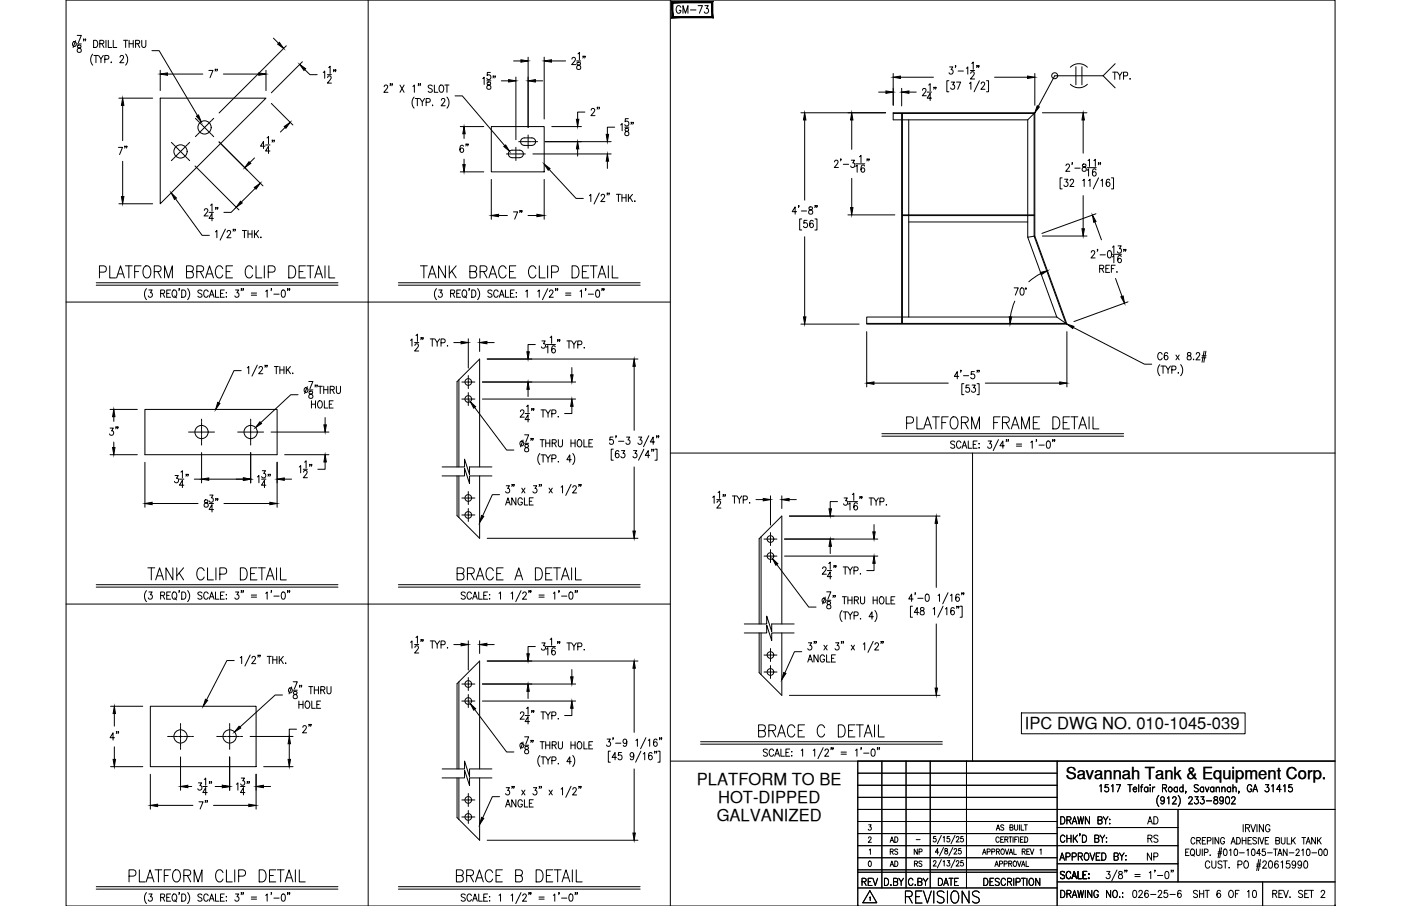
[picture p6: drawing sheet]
<svg xmlns="http://www.w3.org/2000/svg" width="432mm" height="279mm" viewBox="0 0 432 279" stroke-linecap="round" stroke-linejoin="round" font-family="sans-serif">
<defs><g id="words">
<g font-size="7.5">
<text x="232.8" y="228.6">BRACE C DETAIL</text>
<text x="278.3" y="279.8">REVISIONS</text>
</g>
<g font-size="7.1">
<text x="29.6" y="86.8">PLATFORM BRACE CLIP DETAIL</text>
<text x="128.8" y="86.8">TANK BRACE CLIP DETAIL</text>
<text x="278.7" y="133.3">PLATFORM FRAME DETAIL</text>
<text x="44.8" y="179.9">TANK CLIP DETAIL</text>
<text x="140.1" y="179.9">BRACE A DETAIL</text>
<text x="38.8" y="273">PLATFORM CLIP DETAIL</text>
<text x="139.7" y="273">BRACE B DETAIL</text>
</g>
<g font-size="6.2">
<text x="145.7" y="48.3" transform="rotate(-90 145.7 48.3)">6&quot;</text>
<text x="65.3" y="250.8" transform="rotate(-90 65.3 250.8)">7&quot;</text>
</g>
<g font-size="5.7">
<text x="207.4" y="5.3">GM-73</text>
<text x="63.5" y="25">7&quot;</text>
<text x="185.9" y="37" transform="rotate(-90 185.9 37)">2&quot;</text>
<text x="40.2" y="49" transform="rotate(-90 40.2 49)">7&quot;</text>
<text x="157.3" y="68.8">7&quot;</text>
<text x="32.8" y="135.5">3&quot;</text>
<text x="92.4" y="227.2">2&quot;</text>
<text x="33.2" y="229.3">4&quot;</text>
<text x="352.8" y="255.4">AD</text>
<text x="264.9" y="274.5">REV</text>
<text x="288.2" y="274.5">DATE</text>
</g>
<g font-size="5.3">
<text x="352.8" y="261.1">RS</text>
<text x="352.8" y="266.3">NP</text>
<text x="348.2" y="278">026-25-6</text>
<text x="366.9" y="278">SHT 6 OF 10</text>
</g>
<g font-size="5.1">
<text x="315.9" y="224.9">IPC DWG NO. 010-1045-039</text>
<text x="214.8" y="242">PLATFORM TO BE</text>
<text x="328.5" y="240.3">Savannah Tank &amp; Equipment Corp.</text>
<text x="221.3" y="247.6">HOT-DIPPED</text>
<text x="220.9" y="253.2">GALVANIZED</text>
</g>
<g font-size="4.9">
<text x="273.4" y="261.1">AD</text>
<text x="273.4" y="268.5">AD</text>
<text x="280.8" y="268.5">RS</text>
</g>
<g font-size="4.4">
<text x="273.4" y="264.6">RS</text>
<text x="280.8" y="264.6">NP</text>
</g>
<text font-size="2.6" x="281.5" y="260">-</text>
</g></defs>
<!-- layer: 0 -->
<g fill="none" stroke="#000" stroke-width=".31">
<path d="M20.4 0h391.1v279.4h-391.1zM113.5 0v279.4M206.6 0v279.4M20.4 93.2h186.2M206.6 139.7h204.9M299.7 139.7v95M20.4 186.3h186.2M206.6 234.7h204.9M264.4 238.4h61.4M264.4 234.7v44.7M271.8 234.7v39.1M279.3 234.7v39.1"/>
<path d="M286.7 234.7v39.1M297.9 234.7v39.1M325.8 234.7v44.7M264.4 242.2h61.4M264.4 245.9h61.4M264.4 253.3h61.4M264.4 257.1h61.4M264.4 249.6h147.1M325.8 255.2h37.3M363.1 249.6v22.4M264.4 264.5h61.4M264.4 260.8h98.7"/>
<path d="M264.4 269h61.4M264.4 268.2h61.4M264.4 273.8h61.4M325.8 272h85.7M325.8 266.4h37.3"/>
</g>
<!-- layer: DIM -->
<g fill="#000" stroke="#000" stroke-width=".31">
<path d="M86.1 13.1l1.3 1.8-1.8-1.3zM160.5 18.4l2.3 .4-2.3 .4zM167.7 18.8l2.3-.4v.8zM37.8 30.3l.4 2.2h-.8zM49.4 22.8l2.2-.3v.7zM60.6 35.8l.6-.3 .8 2.1zM79.7 22.5l2.3 .3-2.3 .4zM87.6 39l1.8-1.3-1.3 1.9zM92.4 19.9l1.8 1.3-.5 .5zM156.8 24.6l2.2 .3-2.2 .4zM162.8 24.9l2.2-.3v.7zM177.7 36.8h.7l-.4 2.2z"/>
<path d="M248 34.8l.4 2.2h-.8zM262.5 34.8l.4 2.2h-.8zM273.1 28l2.2 .4-2.2 .4zM275.3 23.8l2.2-.3v.7zM277.9 28.4l2.2-.4v.8zM316.7 23.5l2.2 .3-2.2 .4zM319.7 32.6l.6 .4-1.4 1.8zM333.8 34.8l.4 2.2h-.7zM76.8 49.9l.5 .5-1.9 1.3zM78.4 57.8l1.8-1.3-1.3 1.8zM143 39l.4 2.3h-.8zM142.6 50.8h.8l-.4 2.2z"/>
<path d="M155.3 45.2l.6-.5 1.1 1.9zM167.7 50.6l1.8 1.4-.5 .5zM178 43.7l.4 2.2h-.7zM187.2 47.5l.4 2.2h-.8zM186.8 41.4h.8l-.4 2.3zM37.4 60.6h.8l-.4 2.2zM52.8 59.5l1.6 1.6-.6 .4zM74.1 62.1l.6 .5-1.9 1.3zM151.4 66.5l2.3-.4v.7zM165.5 66.1l2.2 .4-2.2 .3zM262.1 64h.8l-.4 2.3zM333.5 70.5h.7l-.4 2.3z"/>
<path d="M336.7 66.3l1.1 2-.7 .3zM247.6 97.7h.8l-.4 2.2zM311.1 97.7h.7l-.5 2.2zM320.6 84l2.2-.5-1.9 1.2zM345.5 91.5l.7-.2 .4 2.2zM142.1 105.3l2.2 .3-2.2 .4zM147.8 105.6l2.3-.3v.7zM162.4 108.5h.7l-.3 2.2zM175.9 115.6h.7l-.3 2.2zM195.5 110.7l.3 2.3h-.7zM267.1 118.2l2.3-.4v.7zM326.6 117.8l2.2 .4-2.2 .3z"/>
<path d="M328.8 99.9l2.2 .7-.4 .7zM35.1 126.3l.3 2.2h-.7zM34.7 138h.7l-.3 2.2zM67.1 124.1l.7 .3-1.3 1.9zM80.1 130.1l.5 .5-1.9 1.3zM99.8 131h.8l-.4 2.2zM144.9 123.9l1.7 1.5-.6 .5zM162.8 117.8l.3 2.3h-.7zM176.3 123.1l.3 2.2h-.7zM44.7 155.3l2.2-.4v.7zM62.1 147.8l2.2-.4v.7zM75 147.4l2.3 .4-2.3 .3z"/>
<path d="M83.2 154.9l2.2 .4-2.2 .3zM85.4 147.8l2.2-.4v.7zM100.2 140.2l.4 2.3h-.8zM148.4 159l.7 .3-1.3 1.8zM235.2 153.7l2.3 .4-2.3 .4zM241 154.1l2.2-.4v.8zM255.5 156.9h.8l-.4 2.3zM195.1 163.8h.7l-.3 2.2zM238.1 172.3l1.6 1.6-.6 .4zM255.9 166.2l.4 2.3h-.8zM269 164h.7l-.3 2.2zM269.4 171.5l.3 2.2h-.7z"/>
<path d="M288.6 159.2l.3 2.2h-.7zM142.1 198.4l2.2 .4-2.2 .4zM147.8 198.8l2.3-.4v.8zM63.3 215.6l.7 .4-1.4 1.8zM144.9 217l1.7 1.6-.6 .4zM162.8 210.9l.3 2.3h-.7zM162.4 201.6h.7l-.3 2.3zM175.9 208.7h.7l-.3 2.2zM176.3 216.2l.3 2.2h-.7zM195.5 203.9l.3 2.2h-.7zM241.6 207.4l.6 .3-1.2 1.9zM288.2 212.2h.7l-.3 2.2z"/>
<path d="M34.9 234.2h.7l-.4 2.2zM35.2 217.8l.4 2.2h-.7zM73.7 224l.5 .5-1.9 1.2zM88.8 234.2h.7l-.3 2.2zM89.2 227.1l.3 2.3h-.7zM46.3 248.4l2.3-.4v.8zM55.6 242.5l2.3-.3v.7zM68.5 242.2l2.3 .3-2.3 .4zM76.7 248l2.2 .4-2.2 .4zM78.9 242.5l2.3-.3v.7zM148.4 252.1l.7 .3-1.3 1.9zM195.1 256.9h.7l-.3 2.2z"/>
</g>
<g fill="none" stroke="#000" stroke-width=".31">
<path d="M23.3 12.5l-.8 2.1M23.8 10.9h1.3l-.9 2.3M23.8 13.5h1.3M24 14v.6a.82 .82 0 0 1 .9 .5 .82 .82 0 0 1-.3 1.1 .73 .73 0 0 1-.9-.8 .73 .73 0 0 1 1-.6l.3-.6a.66 .66 0 0 0-1-.2zM25.9 12.1h-.2h.2l-.2 .5M26.4 12.1h-.2h.2l-.2 .5M28.6 16.7a2.57 2.57 0 0 0 0 3.4M28.9 12.4a1.13 1.13 0 0 1 1.3 1.1 1.13 1.13 0 0 1-1.3 1.1zM28.9 17.1h1.3M29.6 17.1v2.2M30.4 17.1l.7 1.1v1.1M30.8 13.5l1-.1 .2-.3-.2-.6-1-.1v2.2"/>
<path d="M31.4 13.5l.6 1.1M31.8 17.1l-.7 1.1M32.3 18.3l1.1-.1 .1-.4-.1-.6-1.1-.1v2.2M32.7 12.4v2.2M33.4 12.4v2.2h1.1M34.3 19.1v.2zM34.9 12.4v2.2h1.1M37 17.6l.4-.5 .5 .1 .2 .3-.3 .8-.9 1h1.3M38.1 12.4h1.2M38.7 16.7a2.57 2.57 0 0 1 0 3.4M38.7 12.4v2.2M39.8 12.4v2.2"/>
<path d="M39.8 13.5h1.3M41.1 12.4v2.2M41.8 13.5l1.1-.1 .1-.8-1.2-.2v2.2M42.4 13.5l.7 1.1M43.7 12.4v1.6l.5 .6 .7-.3 .1-1.9M46.8 15.6h2.2l11.9 20M84.3 11.8l1.6 1.6M88.2 14.1l-20.7 20.7M93.2 19.1l-9.6 9.5M158.3 18.8h2.2M162.8 17.6v21.7M167.7 17.6v19.1"/>
<path d="M170 18.8h4.3M176.3 18.2l.3-.5 .6 .1 .2 .3-.3 .8-.9 1h1.3M177.7 18.8h1.3M177.9 19.3v.6a.82 .82 0 0 1 1 .5 .82 .82 0 0 1-.4 1 .72 .72 0 0 1-.8-.7 .72 .72 0 0 1 .9-.7l.3-.5a.66 .66 0 0 0-1-.2zM178.1 16.6l.5-.4v2.2M179.8 17.4h-.2h.2l-.2 .5M180.4 17.4h-.2h.2l-.2 .5M299.5 19.6l.5-.5v2.3M343.7 19.6l-3.7 3.8M36.6 30.3h10.5M37.8 32.5v10.9M49.4 21.7v6.2"/>
<path d="M51.6 22.8h10.9M68.9 22.8h10.8M82 21.7v6.2M83.6 31.9l6.7 6.6M87.9 39.3l-1.5 1.4M93.9 21.5l1.6 1.5h2.3M99.6 22.4l.5-.5v2.3M100.9 23h1.3M101 23.9l.3-.5 .6 .1 .2 .3-.3 .8-.9 1h1.3M101.3 20.8l.4-.4v2.3M103 21.6h-.2h.2l-.2 .5M103.5 21.6h-.2h.2l-.2 .5"/>
<path d="M118.4 26.8l.4-.6h.3l.4 .4-.3 .8-.9 1.1h1.3M120.4 25.9h-.2h.2l-.2 .5M120.9 25.9h-.1h.1l-.1 .5M123.3 26.2l1.2 2.3M124.5 26.2l-1.2 2.3M127.3 26.6l.4-.4v2.3M127.6 30a2.57 2.57 0 0 0 0 3.4M128 30.4h1.3M128.6 30.4v2.2M129.1 25.9h-.2h.2l-.2 .5M129.4 30.4l.8 1v1.2M129.6 25.9h-.2h.2l-.2 .5"/>
<path d="M130.9 30.4l-.7 1M131.3 31.5l1.1-.1 .2-.3-.2-.6-1.1-.1v2.2M133.2 26.5l-.4-.3-.8 .3 .1 .6 1 .5 .1 .5a.74 .74 0 0 1-1.2 0M133.3 32.4v.2zM133.9 26.2v2.3h1.1M135.7 26.3l.2-.1a1.14 1.14 0 0 1 .9 1.1 1.14 1.14 0 0 1-.9 1.2 1.44 1.44 0 0 1-.2-2.2zM136 30.9l.4-.5 .5 .1 .2 .3-.2 .7-.9 1.1h1.2M137.1 26.2h1.3M137.8 30a2.57 2.57 0 0 1 0 3.4M137.8 26.2v2.3M140.3 29.6h2.2l13.1 15.3M141.9 39h7.2"/>
<path d="M148.8 24.2l.4-.4v2.3M150 24.9h1.3M150.2 25.4v.7a.89 .89 0 0 1 .9 .3 .89 .89 0 0 1 0 1 .72 .72 0 0 1-1.1-.4 .72 .72 0 0 1 .9-.8l.3-.6a.66 .66 0 0 0-1-.2zM151.1 22.3h-.9l-.1 1a.69 .69 0 0 1 1.1 0 .69 .69 0 0 1-.2 1 .69 .69 0 0 1-1-.2M152.1 23.5h-.2h.2l-.2 .5M152.7 23.5h-.2h.2l-.2 .5M154.5 24.9h2.3M159 23.8v19.3M165 24.9h2.3M170.1 39h9.1M180.3 34.6h-2.3v2.2M189.4 39.2h-2.2v2.2"/>
<path d="M191.3 38.5l.4-.4v2.2M192.6 39.2h1.2M192.7 39.7v.6a.82 .82 0 0 1 1 .5 .82 .82 0 0 1-.3 1 .72 .72 0 0 1-.9-.7 .72 .72 0 0 1 1-.7l.2-.5a.66 .66 0 0 0-1-.2zM193.7 36.6h-1v1a.69 .69 0 0 1 1 0 .69 .69 0 0 1-.1 1 .69 .69 0 0 1-1-.2M194.6 37.8h-.1h.1l-.1 .5M195.2 37.8h-.2h.2l-.2 .5M246.8 34.8h26.2M248 37v24.7M262.5 37v9.1M270.8 28.4h2.3M275.3 22.6v9.8M277.5 23.8h10.2"/>
<path d="M277.9 27.2v5.5M280.1 28.4h2.3M284.3 27.8l.4-.5 .5 .1 .2 .3-.3 .8-.9 1h1.3M285.8 28.4h1.3M286.2 26.2l.5-.4v2.2M287.1 30.3h-1.3l.9-1.5v2.2M288 27h-.2h.2l-.2 .5M288.5 27h-.2h.2l-.2 .5M292.5 24.9h-.7v3.4h.7M292.7 20.6h1l-.6 .9a.67 .67 0 0 1 .6 1 .67 .67 0 0 1-1.2-.1M293.2 25.3h1l-.6 .9a.68 .68 0 0 1 .6 1 .68 .68 0 0 1-1.2-.1M294.6 20.3h-.2h.2l-.2 .5"/>
<path d="M294.8 25.3h1.3l-.9 2.2M295.3 21.9h1.6M297.8 21.1l.5-.5v2.3M298.8 25.7l.4-.4v2.2M299.1 21.7h1.3M299.2 22.6l.4-.5 .5 .1 .2 .3-.3 .8-.9 1.1h1.3M301.2 20.3h-.2h.2l-.2 .5M301.7 20.3h-.2h.2l-.2 .5M301.9 24.9l-1.7 3.4M302.4 25.8l.4-.5 .5 .1 .2 .3-.3 .8-.9 1h1.3M304 24.9h.7v3.4h-.7M306.5 23.8h10.2"/>
<path d="M318.9 22.6v9.8M321.3 34.8h13.7M329.9 26a3.7 3.7 0 0 0 5.2 0M329.9 20.7a3.7 3.7 0 0 1 5.2 0M331.6 20.6v5.6M333.5 20.6v5.6M333.8 37v10.2M340 23.4h-14.9l-5.1 9.4M340 23.4l3.7 3.7M342.9 22.2h1.3M343.6 22.2v2.3M344.4 22.2l.7 1.1v1.2"/>
<path d="M345.8 22.2l-.7 1.1M346.3 23.4l1.1-.1 .2-.3-.2-.6-1.1-.2v2.3M348.3 24.3v.2zM37.8 49.7v10.9M60.1 51.2l13.5 13.5M67.5 43.8l13.5 13.5M78.4 48.7l-1.4 1.4M78.7 58.1l-4.3 4.2M81.7 45.1h-1.4l.9-1.5v2.2M81.9 44.7h1.3M82.3 42.5l.5-.4v2.2M83.2 46.6h-1.3l.9-1.5v2.2"/>
<path d="M84 43.3h-.2h.2l-.2 .5M84.6 43.3h-.2h.2l-.2 .5M141.9 53h7.2M143 49.1v1.7M151.4 55.3v12.3M164.2 47.5h24.2M167.7 55.3v12.3M168 43.7h20.4M169.2 52.2l8.3 9h2.3M178 45.9v2.3M184.7 59.5l-1.6 3.4M187.2 49.7v2.2"/>
<path d="M187.3 59.6h-.2h.2l-.2 .5M187.8 59.6h-.2h.2l-.2 .5M190 59.9h1.2M190.6 59.9v2.3M191.7 59.9v2.3M193 59.9v2.3M193.7 59.9v2.3M194.9 59.9l-1.2 1.5M257.2 49.9l.4-.5 .5 .1 .2 .3-.3 .8-.9 1h1.3M259.2 49.1h-.2h.2l-.2 .5M259.9 50.7h1.7M262.4 49.4h1l-.6 .8a.68 .68 0 0 1 .6 1.1 .68 .68 0 0 1-1.2-.1"/>
<path d="M262.5 55v9M263.7 51.3l.5-.4v2.2M263.7 50.5h2.8M264.9 48.3l.5-.4v2.2M266.4 51.2l-.5-.3a1.3 1.3 0 0 0 .1 2.2 .65 .65 0 0 0 .5-.9 .65 .65 0 0 0-1-.1l-.1 .3M267.4 49.1h-.2h.2l-.2 .5M267.9 49.1h-.2h.2l-.2 .5M327.4 54.8h-.7v3.5h.7M328.1 55.3h1l-.6 .8a.69 .69 0 0 1 .6 1.1 .69 .69 0 0 1-1.2-.1M328.5 51.1l.4-.5 .6 .1 .1 .3-.2 .8-.9 1h1.2M329.8 55.8l.4-.5 .5 .1 .2 .3-.3 .8-.9 1h1.3M330.5 50.3h-.2h.2l-.2 .5"/>
<path d="M331.3 51.9h1.6M333.7 50.7v.6a.89 .89 0 0 1 .9 .4 .89 .89 0 0 1 0 1 .73 .73 0 0 1-1.1-.5 .73 .73 0 0 1 .9-.8l.3-.5a.67 .67 0 0 0-1-.2zM333.7 55.7l.5-.4v2.2M335.1 52.5l.4-.4v2.2M335.1 51.7h2.8M335.3 49.5l.5-.4v2.2M335.5 55.7l.5-.4v2.2M337.1 49.5l.5-.4v2.2M337.8 52.4l-.6-.3a1.3 1.3 0 0 0 .1 2.2 .65 .65 0 0 0 .6-.9 .65 .65 0 0 0-1.1-.1l-.1 .3M338.6 54.8l-1.6 3.5M338.7 50.3h-.2h.2l-.2 .5M339.2 50.3h-.2h.2l-.2 .5"/>
<path d="M339.3 55.7l.5-.4v2.2M342 55.6l-.5-.3a1.29 1.29 0 0 0 .1 2.2 .64 .64 0 0 0 .6-.6 .64 .64 0 0 0-.6-.7 .64 .64 0 0 0-.7 .6M342.6 54.8h.6v3.5h-.6M36.6 62.8h10.5M54.1 61.3l8.2 11.3h2.2M63 64.9l.3-.5h.4l.4 .4-.3 .7-.9 1.1h1.3M64.4 65.5h1.4M64.9 63.3l.4-.4v2.2M65.8 67.4h-1.4l.9-1.6v2.3M66.4 71.5l.4-.4v2.2M66.6 64.1h-.2h.2l-.2 .5M67.1 64.1h-.1h.1l-.1 .5"/>
<path d="M69.5 70.7l-1.7 3.4M70 71.6l.4-.5 .5 .1 .2 .3-.3 .8-.9 1h1.3M72 70.8h-.2h.2l-.2 .5M72.5 70.8h-.2h.2l-.2 .5M72.8 63.9l-1.6 1.6h-2.2M74.7 71.1h1.3M75.3 71.1v2.2M76.4 71.1v2.2M76.4 72.2h1.3M77.7 71.1v2.2M78.4 71.1v2.2M78.9 72.1l.8 1.2"/>
<path d="M79.7 71.1l-1.3 1.5M80.3 73.2h.2zM153.7 66.5h2.7M162.8 66.5h2.7M181.7 60.3l.4-.4v2.3M185.3 60.5l.3-.6h.4l.4 .4-.3 .8-.9 1.1h1.2M191.7 61h1.3M194.1 60.9l.8 1.3M195.7 62v.2zM245.5 65.3h-1.3l.9-1.5v2.2M246.3 63.5h-.2h.2l-.2 .5M247 65.1h1.6"/>
<path d="M247.1 67.5h-.6v3.4h.6M248 73v24.7M248.7 67.9h-.9l-.1 1a.7 .7 0 0 1 1.1 0 .7 .7 0 0 1-.1 1 .7 .7 0 0 1-1-.1M249.4 63.9v.6a.82 .82 0 0 1 1 .5 .82 .82 0 0 1-.4 1 .72 .72 0 0 1-.8-.7 .72 .72 0 0 1 .9-.7l.3-.5a.66 .66 0 0 0-1-.2zM250.6 68.3l-.5-.4a1.31 1.31 0 0 0 .1 2.3 .65 .65 0 0 0 .5-1 .65 .65 0 0 0-1.1-.1v.3M251.2 67.5h.6v3.4h-.6M251.3 63.5h-.2h.2l-.2 .5M251.9 63.5h-.2h.2l-.2 .5M261.3 66.3h14.5M321.3 72.8h13.7M333.8 60.3v10.2M336.3 77.8l.4-.5 .5 .1 .2 .3-.2 .8-.9 1h1.2"/>
<path d="M337.5 68.4l2 5.6M337.8 65.9l-16.7 6.1M338.3 77h-.1h.1l-.1 .5M339 78.6h1.7M341.6 77.4l.4-.1a1.41 1.41 0 0 1 0 2.2h-.1a1.58 1.58 0 0 1-.3-2.1zM342.9 76.2l.4-.4v2.3M342.9 79.2l.4-.4v2.2M342.9 78.4h2.8M344.6 75.8h1l-.6 .9a.68 .68 0 0 1 .6 1 .68 .68 0 0 1-1.2-.1M345.6 79.1l-.6-.3a1.28 1.28 0 0 0 .1 2.2 .65 .65 0 0 0 .5-.9 .65 .65 0 0 0-1-.1l-.1 .3M346.5 77h-.2h.2l-.2 .5M347 77h-.2h.2l-.2 .5"/>
<path d="M29.7 87.2h74.5M29.7 87.9h74.5M45.1 89a2.64 2.64 0 0 0 0 3.4M45.9 89.4h1l-.6 .9a.69 .69 0 0 1 .6 1 .69 .69 0 0 1-1.2-.1M49.5 90.5l1.1-.1 .2-.3-.2-.6-1.1-.1v2.3M50.1 90.5l.7 1.2M51.4 90.5h.7M52.6 89.4h-1.2v2.3h1.2M53.4 89.5l.2-.1a1.14 1.14 0 0 1 .9 1.2 1.14 1.14 0 0 1-.9 1.1 1.43 1.43 0 0 1-.2-2.2zM53.8 91.2l.6 .7M55.3 89.1h-.2h.2l-.2 .5M56 89.4a1.13 1.13 0 0 1 1.3 1.2 1.13 1.13 0 0 1-1.3 1.1z"/>
<path d="M57.8 89a2.57 2.57 0 0 1 0 3.4M62.3 89.7l-.5-.3-.8 .3 .2 .6 1 .5 .1 .6-.5 .3-.8-.3M64.2 90a.7 .7 0 0 0-.9-.6 .7 .7 0 0 0-.5 .9v.5a.7 .7 0 0 0 .5 .9 .7 .7 0 0 0 .9-.6M64.5 91.7l.7-2.3 .8 2.3M64.8 90.9h.9M66.4 89.4v2.3h1.1M68 90.5h.7M69.1 89.4h-1.1v2.3h1.1M69.8 90.2v.2zM69.8 91.5v.2zM72.6 89.4h1l-.6 .9a.69 .69 0 0 1 .6 1 .69 .69 0 0 1-1.2-.1M74.5 89.1h-.2h.2l-.2 .5"/>
<path d="M75 89.1h-.2h.2l-.2 .5M77.4 90.4h1.7M77.4 91h1.7M81.9 89.9l.4-.5v2.3M83.7 89.1h-.2h.2l-.2 .5M84.4 90.7h1.6M87 89.5l.4-.1a1.4 1.4 0 0 1 0 2.3h-.2a1.58 1.58 0 0 1-.2-2.2zM88.8 89.1h-.2h.2l-.2 .5M89.3 89.1h-.2h.2l-.2 .5M122.8 87.2h74.5M122.8 87.9h74.5M134.5 89a2.57 2.57 0 0 0 0 3.4"/>
<path d="M135.3 89.4h.9l-.5 .9a.68 .68 0 0 1 .6 1 .68 .68 0 0 1-1.2-.1M138.9 90.5l1.1-.1 .1-.8-1.2-.2v2.3M139.5 90.5l.6 1.2M140.8 90.5h.7M141.9 89.4h-1.1v2.3h1.1M142.8 89.5l.1-.1a1.14 1.14 0 0 1 1 1.2 1.14 1.14 0 0 1-1 1.1 1.45 1.45 0 0 1-.1-2.2zM143.2 91.2l.6 .7M144.7 89.1h-.2h.2l-.2 .5M145.4 89.4a1.13 1.13 0 0 1 1.3 1.2 1.13 1.13 0 0 1-1.3 1.1zM147.2 89a2.57 2.57 0 0 1 0 3.4M151.6 89.7l-.4-.3-.8 .3 .1 .6 1 .5 .1 .6-.4 .3-.8-.3M153.5 90a.7 .7 0 0 0-.8-.6 .7 .7 0 0 0-.5 .9v.5a.7 .7 0 0 0 .5 .9 .7 .7 0 0 0 .8-.6"/>
<path d="M153.9 91.7l.7-2.3 .7 2.3M154.2 90.9h.9M155.8 89.4v2.3h1.1M157.3 90.5h.8M158.5 89.4h-1.2v2.3h1.2M159.1 90.2v.2zM159.1 91.5v.2zM162 89.9l.5-.5v2.3M165.7 89.9l.5-.5v2.3M168.8 89l-1.6 3.4M169.4 90l.3-.6h.4l.4 .5-.3 .7-.9 1.1h1.2M171.3 89.1h-.1h.1l-.1 .5"/>
<path d="M171.9 89.1h-.2h.2l-.2 .5M174.3 90.4h1.7M174.3 91h1.7M178.8 89.9l.4-.5v2.3M180.6 89.1h-.2h.2l-.2 .5M181.3 90.7h1.6M183.8 89.5l.5-.1a1.44 1.44 0 0 1 0 2.3h-.2a1.58 1.58 0 0 1-.3-2.2zM185.7 89.1h-.2h.2l-.2 .5M186.2 89.1h-.2h.2l-.2 .5M246.8 99.9h18M312.6 88.8h1.2l-.9 2.2M312.8 92.9l-1 2.7-.4 2.1"/>
<path d="M314.6 88.9l.3-.1a1.31 1.31 0 0 1 .2 2.2h-.2a1.56 1.56 0 0 1-.3-2.1zM316 88.8h.3v.4h-.3zM320.8 84.4l-3.7 2.5M338.9 82.8l1.1-.1 .2-.3-.2-.5-1.1-.1v2.2M339.6 82.8l.6 1.2M340.8 82.8h.7M342 81.8h-1.2v2.2h1.2M342.5 82.8h.8M343.7 81.8h-1.2v2.2M343.8 85.9l2 5.5M344.3 83.8v.2zM347.7 93.1l-16.7 6.1"/>
<path d="M74.3 114.3h-2.2l-4.7 9.9M76.2 113.5l.5-.5v2.3M79.3 112.6l-1.6 3.4M79.8 113.6l.4-.6h.4l.3 .5-.3 .7-.9 1.1h1.3M81.8 112.7h-.2h.2l-.2 .5M82.4 112.7h-.2h.2l-.2 .5M84.5 113h1.3M85.2 113v2.3M86.3 113v2.3M86.3 114.1h1.2M87.5 113v2.3M88.2 113v2.3"/>
<path d="M88.7 114l.8 1.3M89.5 113l-1.3 1.5M90.2 115v.3zM94.7 119.2l-.8 2.2M95.2 117.6h1.2l-.9 2.3M97.2 118.8h-.1h.1l-.1 .5M97.8 118.8h-.2h.2l-.2 .5M98.1 119.1h1.2M98.7 119.1v2.3M99.8 119.1v2.3M101 119.1v2.3M103.7 119.1v1.6l.5 .7 .7-.4v-1.9"/>
<path d="M126.5 105l.5-.5v2.3M127.8 105.6h1.3M127.9 106.6l.3-.6h.4l.4 .4-.3 .8-.9 1h1.3M128.2 103.5l.5-.5v2.3M129.9 104.2h-.2h.2l-.2 .6M130.4 104.2h-.2h.2l-.2 .6M132.6 104.5h1.3M133.2 104.5v2.3M134 104.5l.7 1.1v1.2M135.5 104.5l-.8 1.1M135.9 105.7l1.1-.1 .1-.8-.4-.3h-.8v2.3M137.9 106.6v.2z"/>
<path d="M139.9 105.6h2.2M144.3 104.5v9M147.8 104.5v3.9M148.7 117.8h28.7M150.1 105.6h2.2M150.2 110.7h46.4M165 106.3h-2.2v2.2M167 105.1h1l-.5 .9a.68 .68 0 0 1 .5 1 .68 .68 0 0 1-1.1 0M168.4 107.1l.4-.5v2.3M168.4 106.3h2.8M169.6 104.1l.4-.4v2.2M171.1 107l-.5-.4a1.27 1.27 0 0 0 0 2.3 .64 .64 0 0 0 .7-.6 .64 .64 0 0 0-.6-.7 .64 .64 0 0 0-.7 .5"/>
<path d="M172 104.8h-.2h.2l-.2 .5M172.6 104.8h-.2h.2l-.2 .5M174.7 105.1h1.3M175.4 105.1v2.3M176.2 105.1l.7 1.1v1.2M176.3 113.3v2.3M177.6 105.1l-.7 1.1M178.1 106.3l1.1-.1 .1-.3-.1-.7-1.1-.1v2.3M180.1 107.2v.2zM195.5 113v19.7M267.1 102.3v17M269.4 118.2h22.9"/>
<path d="M295.5 116.1h-1.4l.9-1.5v2.2M296.2 114.3h-.2h.2l-.2 .5M296.9 115.9h1.7M297.1 118.3h-.7v3.4h.7M298.7 118.7h-.9l-.1 1a.69 .69 0 0 1 1 0 .69 .69 0 0 1-.1 1 .69 .69 0 0 1-1-.2M299.6 118.7h1l-.5 .9a.68 .68 0 0 1 .5 1 .68 .68 0 0 1-1.2-.1M300.3 114.6h-.9l-.1 .9a.69 .69 0 0 1 1 .1 .69 .69 0 0 1-.1 1 .69 .69 0 0 1-1-.2M301.1 118.3h.7v3.4h-.7M301.3 114.3h-.2h.2l-.2 .5M301.8 114.3h-.2h.2l-.2 .5M303.7 118.2h22.9M328.8 102.3v17"/>
<path d="M330.8 101l21.9 11.3h2.3M357.5 112.5a2.58 2.58 0 0 0 0 3.4M357.8 112.9h1.3M358.2 109.3a.7 .7 0 0 0-.9-.6 .7 .7 0 0 0-.5 .9v.5a.7 .7 0 0 0 .5 .9 .7 .7 0 0 0 .9-.6M358.5 112.9v2.2M359.3 112.9l.7 1.1v1.1M359.9 109.1l-.5-.4a1.29 1.29 0 0 0 .1 2.3 .65 .65 0 0 0 .5-1 .65 .65 0 0 0-1.1-.1l-.1 .3M360.7 112.9l-.7 1.1M361.2 114.1l1.1-.1 .1-.4-.1-.6-1.1-.1v2.2M362.4 109.5l1 1.5M363.2 114.9v.2zM363.4 109.5l-1 1.5"/>
<path d="M363.9 112.5a2.58 2.58 0 0 1 0 3.4M366.1 108.8v.7a.89 .89 0 0 1 .9 .4 .89 .89 0 0 1 0 1 .72 .72 0 0 1-1.2-.5 .72 .72 0 0 1 1-.8l.3-.5a.66 .66 0 0 0-1-.3zM367.9 110.8v.2zM368.7 109.3l.3-.6 .6 .1 .2 .4-.3 .7-.9 1.1h1.3M370.4 110.3h1.3M370.5 109.7h1.3M371.1 108.3l-.6 3.4M371.7 108.3l-.7 3.4M33.9 126.3h8.4M35.1 128.5v1.4M35.1 136.3v1.7M62.1 139.6v9.3"/>
<path d="M77.3 139.6v9.3M83.6 133.2h17.8M91.9 121.7h-2.3l-9.2 8.6M95.2 120.2h1.2M95.4 120.7v.7a.88 .88 0 0 1 .9 .4 .88 .88 0 0 1-.1 .9 .72 .72 0 0 1-1.1-.5 .72 .72 0 0 1 1-.7l.1-.1a.45 .45 0 0 0-.2-.8zM96 123.6v2.2M96 124.7h1.2M97.2 123.6v2.2M98.2 123.7l.2-.1a1.14 1.14 0 0 1 1 1.1 1.14 1.14 0 0 1-1 1.1 1.43 1.43 0 0 1-.2-2.1zM99.8 120.2h1.2M100 123.6v2.2h1M100.2 128.8v2.2"/>
<path d="M101.5 124.7h.7M101.8 120.2l1-.1 .2-.8-1.2-.2v2.3M102.4 120.2l.6 1.2M102.7 123.6h-1.2v2.2h1.2M146.3 125.7l9.8 13.1h2.3M148.7 123.1h28.7M160.4 126.9l.4-.5h.3l.4 .4-.3 .8-.9 1.1h1.3M161.2 135.7l-.8 2.1M161.7 134.1h1.2l-.8 2.2M161.7 136.7h1.2M161.8 127.5h1.4M161.9 137.2v.6a.91 .91 0 0 1 .9 .4 .91 .91 0 0 1 0 1 .73 .73 0 0 1-1.2-.5 .73 .73 0 0 1 1-.8l.3-.5a.66 .66 0 0 0-1-.2z"/>
<path d="M162.3 125.3l.5-.4v2.3M162.8 120.1v2.2M163.2 129.4h-1.4l1-1.5v2.2M163.8 135.3h-.2h.2l-.2 .5M164 126.1h-.2h.2l-.2 .5M164.3 135.3h-.2h.2l-.2 .5M164.5 126.1h-.1h.1l-.1 .5M166.4 139.8a2.57 2.57 0 0 0 0 3.5M166.5 135.6h1.2M166.7 126.4h1.3M167.1 135.6v2.2M167.4 126.4v2.3"/>
<path d="M168.2 126.4l.7 1.1v1.2M168.2 136.7h1.3M168.2 135.6v2.2M169.5 135.6v2.2M169.6 126.4l-.7 1.1M170.1 127.6l1.1-.1 .1-.9-1.2-.2v2.3M170.2 136.7l1.1-.2 .1-.7-1.2-.2v2.2M170.8 136.7l.7 1.1M172.1 128.4v.3zM172.1 135.6v1.6l.5 .6 .7-.3 .1-1.9M176 136.7h1.2M176 135.6v2.2"/>
<path d="M176.3 125.3v2.2h-2.3M176.5 139.8a2.64 2.64 0 0 1 0 3.5M177.2 135.6v2.2M178.2 135.7l.2-.1a1.13 1.13 0 0 1 1 1.1 1.13 1.13 0 0 1-1 1.1 1.43 1.43 0 0 1-.2-2.1zM180 135.6v2.2h1M181.5 136.7h.7M182.7 135.6h-1.2v2.2h1.2M188.9 134.8h-.9l-.1 1a.69 .69 0 0 1 1 0 .69 .69 0 0 1-.1 1 .69 .69 0 0 1-.9-.2M189 138.5h-.6v3.4h.6M189.9 134.5h-.2h.2l-.2 .5M190.6 136.1h1.7M190.7 139.3l-.5-.3a1.27 1.27 0 0 0 .1 2.2 .65 .65 0 0 0 .5-1 .65 .65 0 0 0-1.1-.1v.3"/>
<path d="M191.6 139h1l-.6 .8a.68 .68 0 0 1 .6 1.1 .68 .68 0 0 1-1.2-.1M193.1 134.8h1l-.6 .9a.68 .68 0 0 1 .6 1 .68 .68 0 0 1-1.2-.1M195.3 139h1l-.6 .8a.67 .67 0 0 1 .6 1 .67 .67 0 0 1-1.2 0M196.8 134.8h1l-.5 .9a.68 .68 0 0 1 .5 1 .68 .68 0 0 1-1.2-.1M198.4 138.5l-1.6 3.4M200 134.4l-1.7 3.4M201 138.6h-.2h.2l-.2 .6M201.5 138.6h-.2h.2l-.2 .6M201.8 136.3h-1.4l.9-1.5v2.2M201.9 138.5h.6v3.4h-.6M202.5 134.5h-.2h.2l-.2 .5M203.1 134.5h-.2h.2l-.2 .5"/>
<path d="M271.8 134.5h74.5M271.8 133.8h74.5M294.3 136.3l-.5-.3-.8 .3 .2 .5 1 .6 .1 .5-.5 .3-.8-.3M296.2 136.5a.7 .7 0 0 0-.9-.5 .7 .7 0 0 0-.5 .8v.6a.7 .7 0 0 0 .5 .8 .7 .7 0 0 0 .9-.5M296.5 138.2l.7-2.2 .8 2.2M296.8 137.5h.9M298.4 136v2.2h1.1M300 137.1h.7M301.1 136h-1.1v2.2h1.1M301.7 136.8h.2zM301.7 138.1h.2zM304.6 136h1l-.6 .8a.68 .68 0 0 1 .6 1.1 .68 .68 0 0 1-1.2-.1"/>
<path d="M307.7 135.6l-1.6 3.4M309.5 137.5h-1.3l.9-1.5v2.2M310.3 135.7h-.2h.2l-.2 .5M310.8 135.7h-.2h.2l-.2 .5M313.3 136.9h1.6M313.3 137.6h1.6M317.7 136.4l.4-.4v2.2M319.5 135.7h-.2h.2l-.2 .5M320.2 137.3h1.7M322.7 136.1l.5-.1a1.44 1.44 0 0 1 0 2.2h-.2a1.59 1.59 0 0 1-.3-2.1zM324.6 135.7h-.2h.2l-.2 .5M325.1 135.7h-.2h.2l-.2 .5"/>
<path d="M33.9 140.2h8.4M44.7 142.6v13.8M46.9 155.3h14.1M54 146.6h.9l-.5 .9a.68 .68 0 0 1 .6 1 .68 .68 0 0 1-1.2-.1M55.3 147.8h1.4M55.8 145.6l.4-.4v2.2M56.7 149.6h-1.4l.9-1.5v2.3M57.5 146.3h-.2h.2l-.2 .6M58 146.3h-.2h.2l-.2 .6M59.9 147.8h2.2M63.1 154.3v.6a.82 .82 0 0 1 1 .5 .82 .82 0 0 1-.4 1 .73 .73 0 0 1-.9-.8 .73 .73 0 0 1 1-.6l.3-.5a.66 .66 0 0 0-1-.2zM64.3 147.8h10.7"/>
<path d="M64.5 155.3h1.3M64.7 152.7h1l-.6 .8a.67 .67 0 0 1 .6 1.1 .67 .67 0 0 1-1.2-.1M65.8 157.1h-1.3l.8-1.5v2.3M66.6 153.8h-.2h.2l-.2 .6M67.2 153.8h-.2h.2l-.2 .6M69 155.3h14.2M79.3 147.1l.5-.5v2.3M80.6 147.8h1.4M80.8 145.2h1l-.5 .8a.68 .68 0 0 1 .5 1.1 .68 .68 0 0 1-1.2-.1M82 149.6h-1.4l.9-1.5v2.3M82.8 146.3h-.2h.2l-.2 .6M83.3 146.3h-.2h.2l-.2 .6"/>
<path d="M85.4 142.6v13.8M87.6 147.8h2.3M87.7 140.2h13.7M92.2 144l.5-.4v2.2M93.5 144.7h1.2M93.6 145.6l.3-.5h.4l.4 .4-.3 .8-.9 1h1.2M93.9 142.5l.4-.4v2.2M95.6 143.3h-.2h.2l-.2 .5M96.1 143.3h-.2h.2l-.2 .5M100.2 142.5v2.2h-2.2M136.3 144h6.9v-2.4l1.5 4.7v-2.3h6.9M136.3 146.8h6.9v-2.4l1.5 4.7v-2.3h6.9"/>
<path d="M154 152.5h-2.3l-2.9 6.6M155.8 155.7l.7-2.2 .8 2.2M156 149.8h1l-.5 .8a.68 .68 0 0 1 .5 1.1 .68 .68 0 0 1-1.2-.1M156.1 155h.9M157.9 149.5h-.2h.2l-.2 .5M158.5 149.5h-.2h.2l-.2 .5M159 153.5v2.2l-1.3-2.2v2.2M160.8 150.5l1 1.5M161 154.1a.7 .7 0 0 0-.8-.6 .7 .7 0 0 0-.6 .9v.5a.7 .7 0 0 0 .7 .9 .7 .7 0 0 0 .7-.9h-.5M161.6 153.5v2.2h1.1M161.8 150.5l-1 1.5M163.2 154.6h.7"/>
<path d="M164.3 153.5h-1.1v2.2h1.1M164.4 149.8h1l-.5 .8a.67 .67 0 0 1 .5 1.1 .67 .67 0 0 1-1.1-.1M166.3 149.5h-.2h.2l-.2 .5M166.8 140.3h1.2M166.9 149.5h-.2h.2l-.2 .5M167.4 140.3v2.2M168.2 140.3l.7 1v1.2M169.2 150.5l1 1.5M169.7 140.3l-.8 1M170.1 141.4l1.1-.1 .1-.8-1.2-.2v2.2M170.2 150.5l-1 1.5M172.1 142.3v.2z"/>
<path d="M172.9 150.2l.5-.4v2.2M176 149.4l-1.6 3.4M176.1 141.8h-1.4l.9-1.5v2.2M176.6 150.3l.3-.5 .6 .1 .1 .3-.2 .8-.9 1h1.2M178.5 149.5h-.1h.1l-.1 .5M179.1 149.5h-.2h.2l-.2 .5M195.5 144v19.8M200.2 140.4h-1.3l.9-1.4v2.2M219.6 153.4l.5-.4v2.2M220.9 154.1h1.3M221 155l.4-.5h.3l.4 .4-.3 .7-.9 1.1h1.3M221.3 151.9l.5-.4v2.2"/>
<path d="M223 152.6h-.2h.2l-.2 .6M223.5 152.6h-.1h.1l-.1 .6M225.7 153h1.3M226.4 153v2.2M227.2 153l.7 1v1.2M228.6 153l-.7 1M229.1 154.1l1-.1 .2-.3-.2-.6-1-.1v2.2M231.1 155v.2zM233 154.1h2.2M237.5 152.9v9M241 152.9v3.9M243.2 154.1h2.2"/>
<path d="M243.3 159.2h46.4M258.1 154.7h-2.2v2.2M260.2 153.6h1l-.6 .8a.67 .67 0 0 1 .6 1.1 .67 .67 0 0 1-1.2-.1M261.5 155.5l.5-.5v2.3M261.5 154.7h2.8M262.7 152.5l.4-.4v2.2M264.2 155.4l-.5-.4a1.29 1.29 0 0 0 .1 2.3 .64 .64 0 0 0 .6-.6 .64 .64 0 0 0-.6-.7 .64 .64 0 0 0-.7 .5M265.1 153.2h-.1h.1l-.1 .6M265.7 153.2h-.2h.2l-.2 .6M267.9 153.6h1.2M268.5 153.6v2.2M269.3 153.6l.7 1v1.2"/>
<path d="M270.7 153.6l-.7 1M271.2 154.7l1.1-.1 .2-.3-.2-.6-1.1-.1v2.2M273.2 155.6v.2zM150.2 166h46.4M239.4 174.1l9.9 13.1h2.2M241.8 166.2h28.8M241.8 171.5h28.8M253.5 175.4l.4-.6h.4l.3 .5-.3 .7-.9 1.1h1.3M255 176h1.3M255.4 173.8l.5-.4v2.2M255.9 168.5v2.2M256.3 177.8h-1.3l.9-1.5v2.3"/>
<path d="M257.1 174.5h-.1h.1l-.1 .5M257.7 174.5h-.2h.2l-.2 .5M259.9 174.8h1.2M260.5 174.8v2.3M261.3 174.8l.7 1.1v1.2M262.7 174.8l-.7 1.1M263.2 176l1.1-.1 .2-.3-.2-.7-1.1-.1v2.3M265.2 176.9v.2zM269.4 173.7v2.3h-2.3M269.4 161.8v2.2M288.6 161.4v19.7M29.7 181.1h74.5"/>
<path d="M29.7 180.3h74.5M45.1 182.1a2.64 2.64 0 0 0 0 3.4M45.9 182.6h1l-.6 .8a.68 .68 0 0 1 .6 1.1 .68 .68 0 0 1-1.2-.1M49.5 183.6l1.1-.1 .2-.3-.2-.5-1.1-.1v2.2M50.1 183.6l.7 1.2M51.4 183.6h.7M52.6 182.6h-1.2v2.2h1.2M53.4 182.7l.2-.1a1.13 1.13 0 0 1 .9 1.1 1.13 1.13 0 0 1-.9 1.1 1.41 1.41 0 0 1-.2-2.1zM53.8 184.4l.6 .6M55.3 182.2h-.2h.2l-.2 .6M56 182.6a1.13 1.13 0 0 1 1.3 1.1 1.13 1.13 0 0 1-1.3 1.1zM57.8 182.1a2.57 2.57 0 0 1 0 3.4"/>
<path d="M62.3 182.9l-.5-.3-.8 .3 .2 .5 1 .5-.1 .8-.7 .1-.4-.3M64.2 183.1a.7 .7 0 0 0-.9-.5 .7 .7 0 0 0-.5 .8v.5a.7 .7 0 0 0 .5 .9 .7 .7 0 0 0 .9-.5M64.5 184.8l.7-2.2 .8 2.2M64.8 184h.9M66.4 182.6v2.2h1.1M68 183.6h.7M69.1 182.6h-1.1v2.2h1.1M69.8 183.3v.2zM69.8 184.6v.2zM72.6 182.6h1l-.6 .8a.68 .68 0 0 1 .6 1.1 .68 .68 0 0 1-1.2-.1M74.5 182.2h-.2h.2l-.2 .6M75 182.2h-.2h.2l-.2 .6"/>
<path d="M77.4 183.5h1.7M77.4 184.2h1.7M81.9 183l.4-.4v2.2M83.7 182.2h-.2h.2l-.2 .6M84.4 183.8h1.6M87 182.7l.4-.1a1.38 1.38 0 0 1 0 2.2h-.2a1.56 1.56 0 0 1-.2-2.1zM88.8 182.2h-.2h.2l-.2 .6M89.3 182.2h-.2h.2l-.2 .6M122.8 181.1h74.5M122.8 180.3h74.5M126.5 198.1l.5-.4v2.2M127.8 198.8h1.3"/>
<path d="M127.9 199.7l.3-.5h.4l.4 .4-.3 .7-.9 1.1h1.3M128.2 196.6l.5-.4v2.2M129.9 197.3h-.2h.2l-.2 .6M130.4 197.3h-.2h.2l-.2 .6M132.6 197.7h1.3M133.2 197.7v2.2M134 197.7l.7 1v1.2M135.5 197.7l-.8 1M135.9 198.8l1.1-.1 .1-.8-1.2-.2v2.2M137.9 199.7v.2zM139.9 198.8h2.2M143.4 182.9l-.5-.3-.6 .1-.1 .6 1 .5 .2 .7-.5 .3-.8-.3"/>
<path d="M144.3 197.6v9M145.3 183.1a.7 .7 0 0 0-.8-.5 .7 .7 0 0 0-.6 .8v.5a.7 .7 0 0 0 .6 .9 .7 .7 0 0 0 .8-.5M145.7 184.8l.7-2.2 .7 2.2M145.9 184h.9M147.6 182.6v2.2h1.1M147.8 197.6v3.9M149.1 183.6h.7M150.1 198.8h2.2M150.3 182.6h-1.2v2.2h1.2M150.9 183.3v.2zM150.9 184.6v.2zM153.8 183l.5-.4v2.2"/>
<path d="M157.5 183l.5-.4v2.2M160.6 182.1l-1.6 3.4M161.1 183.1l.4-.5h.4l.3 .4-.3 .7-.9 1.1h1.3M163.1 182.2h-.2h.2l-.2 .6M163.7 182.2h-.2h.2l-.2 .6M165 199.4h-2.2v2.2M166.1 183.5h1.6M166.1 184.2h1.6M167 198.3h1l-.5 .8a.67 .67 0 0 1 .5 1.1 .67 .67 0 0 1-1.1-.1M168.4 199.4h2.8M169.6 197.2l.4-.4v2.2M170.5 183l.5-.4v2.2"/>
<path d="M172 198h-.2h.2l-.2 .5M172.3 182.2h-.1h.1l-.1 .6M172.6 198h-.2h.2l-.2 .5M173.1 183.8h1.6M174.7 198.3h1.3M175.4 198.3v2.2M175.6 182.7l.5-.1a1.42 1.42 0 0 1 0 2.2h-.2a1.56 1.56 0 0 1-.3-2.1zM176.2 198.3l.7 1v1.2M177.4 182.2h-.2h.2l-.2 .6M177.6 198.3l-.7 1M177.9 182.2h-.1h.1l-.1 .6M178.1 199.4l1.1-.1 .1-.3-.1-.6-1.1-.1v2.2"/>
<path d="M229.4 192.4h6.9v-2.4l1.5 4.8v-2.4h7M229.4 195.2h6.9v-2.4l1.5 4.7v-2.3h7M249.2 198.2h.9l-.5 .9a.68 .68 0 0 1 .5 1 .68 .68 0 0 1-1.1-.1M251 197.9h-.1h.1l-.1 .5M251.6 197.9h-.2h.2l-.2 .5M253.9 199l1 1.4M254.4 184.1l-.9 2.1M254.8 182.5h1.3l-.9 2.3M254.8 185.1h1.3M254.9 199l-1 1.4M255 185.6v.6a.82 .82 0 0 1 1 .5 .82 .82 0 0 1-.4 1 .73 .73 0 0 1-.9-.7 .73 .73 0 0 1 1-.6l.3-.6a.66 .66 0 0 0-1-.2zM256.9 183.7h-.2h.2l-.2 .5"/>
<path d="M257.4 183.7h-.1h.1l-.1 .5M257.6 198.2h1l-.6 .9a.68 .68 0 0 1 .6 1 .68 .68 0 0 1-1.2-.1M259.5 197.9h-.2h.2l-.2 .5M259.5 188.3a2.57 2.57 0 0 0 0 3.4M259.6 184h1.3M259.9 188.7h1.3M260 197.9h-.2h.2l-.2 .5M260.2 184v2.2M260.5 188.7v2.2M261.3 188.7l.7 1.1v1.1M261.3 184v2.2M261.3 185.1h1.3"/>
<path d="M262.4 199l1 1.4M262.6 184v2.2M262.8 188.7l-.8 1.1M263.2 189.9l1.1-.1 .2-.4-.2-.6-1.1-.1v2.2M263.3 185.1l1.1-.1 .1-.8-1.2-.2v2.2M263.4 199l-1 1.4M263.9 185.1l.7 1.1M265.2 184v1.6l.5 .6 .5-.1 .3-.5v-1.6M265.2 190.7v.2zM266.1 198.6l.4-.4v2.2M269.1 185.1h1.3M269.1 184v2.2"/>
<path d="M269.1 197.8l-1.6 3.4M269.2 190.2h-1.4l1-1.5v2.2M269.6 188.3a2.57 2.57 0 0 1 0 3.4M269.7 198.8l.3-.6h.4l.4 .4-.3 .8-.9 1h1.2M270.4 184v2.2M271.4 184.1l.1-.1a1.13 1.13 0 0 1 1 1.1 1.13 1.13 0 0 1-1 1.1 1.41 1.41 0 0 1-.1-2.1zM271.7 197.9h-.2h.2l-.2 .5M272.2 197.9h-.2h.2l-.2 .5M273.1 184v2.2h1.1M274.6 185.1h.8M275.8 184h-1.2v2.2h1.2M281.2 186.9h-.6v3.5h.6"/>
<path d="M281.4 184.7h-1.3l.9-1.5v2.3M282.2 182.9h-.2h.2l-.2 .5M282.9 184.5h1.6M283.1 188.9h-1.3l.9-1.5v2.2M283.8 187.5v.6a.89 .89 0 0 1 .9 .4 .89 .89 0 0 1 0 1 .72 .72 0 0 1-1.2-.5 .72 .72 0 0 1 1-.8l.3-.5a.66 .66 0 0 0-1-.2zM285.4 183.3l.5-.1a1.41 1.41 0 0 1 0 2.3h-.2a1.58 1.58 0 0 1-.3-2.2zM287.6 187.8l.4-.4v2.2M288.6 192.4v19.8M289.1 183.6l.5-.4v2.3M290.7 186.9l-1.7 3.5M291.4 187.8l.4-.4v2.2M292.2 182.8l-1.6 3.4"/>
<path d="M292.9 183.6l.5-.4v2.3M294.1 187.7l-.5-.3a1.29 1.29 0 0 0 0 2.2 .65 .65 0 0 0 .6-.9 .65 .65 0 0 0-1.1-.1l-.1 .3M295 187h-.2h.2l-.2 .6M295.6 187h-.2h.2l-.2 .6M295.6 183.5l-.5-.3a1.31 1.31 0 0 0 .1 2.3 .65 .65 0 0 0 .5-1 .65 .65 0 0 0-1.1-.1v.3M295.9 186.9h.6v3.5h-.6M296.5 182.9h-.1h.1l-.1 .5M297.1 182.9h-.2h.2l-.2 .5M34.1 217.8h9.9M72.2 203.7h-2.3l-6.2 12.1M74 202.8l.5-.4v2.3M77.1 202l-1.6 3.4"/>
<path d="M77.7 202.9l.3-.5 .6 .1 .1 .3-.2 .8-.9 1.1h1.2M79.7 202.1h-.2h.2l-.2 .5M80.2 202.1h-.2h.2l-.2 .5M82.4 202.4h1.2M83 202.4v2.3M84.1 202.4v2.3M84.1 203.5h1.2M85.3 202.4v2.3M86.1 202.4v2.3M86.5 203.4l.8 1.3M87.1 214.3h-2.3l-10.9 9.9M87.3 202.4l-1.2 1.5"/>
<path d="M88.1 204.4v.3zM89.9 211.8l-.8 2.2M90.4 210.2h1.2l-.9 2.3M90.4 212.9h1.2M90.6 213.3v.7a.88 .88 0 0 1 .9 .4 .88 .88 0 0 1-.1 .9l-.2 .2a.72 .72 0 0 1-.9-.8 .72 .72 0 0 1 1-.6l.2-.5a.66 .66 0 0 0-.9-.3zM92.1 216.2v2.2M92.1 217.3h1.3M92.4 211.4h-.1h.1l-.1 .5M93 211.4h-.2h.2l-.2 .5M93.4 216.2v2.2M94.4 216.3l.2-.1a1.14 1.14 0 0 1 .9 1.1 1.14 1.14 0 0 1-.9 1.1 1.43 1.43 0 0 1-.2-2.1zM95.2 211.7h1.2"/>
<path d="M95.8 211.7v2.3M96.1 216.2v2.2h1.1M96.9 212.8h1.2M96.9 211.7v2.3M97.6 217.3h.8M98.1 211.7v2.3M98.8 216.2h-1.2v2.2h1.2M98.9 212.8l1-.1 .2-.3-.2-.6-1-.1v2.3M99.5 212.8l.6 1.2M100.8 211.7v1.6a.62 .62 0 0 0 .6 .7 .62 .62 0 0 0 .6-.7v-1.6M146.3 218.8l9.8 13.1h2.3M148.7 210.9h28.7"/>
<path d="M148.7 216.2h28.7M150.2 203.9h46.4M162.3 218.5l.5-.4v2.2M162.8 213.2v2.2M164 219.2h-.2h.2l-.2 .6M164.5 219.2h-.1h.1l-.1 .6M166.7 219.5h1.3M167.4 219.5v2.3M168.2 219.5l.7 1.1v1.2M168.4 200.2l.4-.5v2.3M169.6 219.5l-.7 1.1M171.1 200.1l-.5-.4a1.29 1.29 0 0 0 0 2.3 .64 .64 0 0 0 .7-.6 .64 .64 0 0 0-.6-.7 .64 .64 0 0 0-.7 .6"/>
<path d="M176.3 218.4v2.3h-2.3M176.3 206.5v2.2M180.1 200.3v.2zM195.5 206.1v19.7M243.3 214.4h46.4M247.1 201h-2.2l-3 6.5M249 204.2l.7-2.2 .7 2.2M249.2 203.4h.9M252.1 202v2.2l-1.2-2.2v2.2M254.1 202.5a.71 .71 0 0 0-.8-.5 .71 .71 0 0 0-.5 .8v.5a.71 .71 0 0 0 .6 .9 .71 .71 0 0 0 .7-.9h-.4M254.8 202v2.2h1M256.3 203h.7"/>
<path d="M257.5 202h-1.2v2.2h1.2M314.8 219.9h69v6.4h-69zM34.1 236.4h9.9M35.2 220v3.9M35.2 230.3v3.9M46.3 238.8v10.7M55.6 233.4v10.3M70.8 233.4v10.3M74.4 239.9h1l-.6 .9a.68 .68 0 0 1 .6 1 .68 .68 0 0 1-1.2-.1M77.1 227.1h13.2M78.9 238.8v10.7M81.3 236.4h9"/>
<path d="M89.2 229.4v4.8M91.4 224.9h-2.2v2.2M136.3 239.9h6.9v-2.4l1.5 4.8v-2.4h6.9M136.3 237.1h6.9v-2.4l1.5 4.8v-2.4h6.9M160.4 220.1l.4-.6h.3l.4 .5-.3 .7-.9 1.1h1.3M161.2 228.8l-.8 2.1M161.7 227.2h1.2l-.8 2.3M161.7 229.8h1.2M161.8 220.7h1.4M161.9 230.3v.6a.82 .82 0 0 1 .9 .5 .82 .82 0 0 1-.3 1.1 .72 .72 0 0 1-.9-.8 .72 .72 0 0 1 1-.6l.3-.6a.66 .66 0 0 0-1-.2zM163.2 222.5h-1.4l1-1.5v2.3M163.8 228.4h-.2h.2l-.2 .5"/>
<path d="M164.3 228.4h-.2h.2l-.2 .5M166.4 233a2.57 2.57 0 0 0 0 3.4M166.5 228.7h1.2M166.8 233.4h1.2M167.1 228.7v2.2M167.4 233.4v2.2M168.2 233.4l.7 1.1v1.1M168.2 228.7v2.2M168.2 229.8h1.3M169.5 228.7v2.2M169.7 233.4l-.8 1.1M170.1 220.7l1.1-.1 .1-.8-1.2-.3v2.3"/>
<path d="M170.1 234.6l1.1-.1 .1-.9-1.2-.2v2.2M170.2 229.8l1.1-.1 .1-.8-1.2-.2v2.2M170.8 229.8l.7 1.1M172.1 221.6v.2zM172.1 228.7v1.6l.5 .6 .7-.3 .1-1.9M172.1 235.4v.2zM176 228.7v2.2M176 229.8h1.2M176.1 234.9h-1.4l.9-1.5v2.2M176.5 233a2.64 2.64 0 0 1 0 3.4M177.2 228.7v2.2M178.2 228.8l.2-.1a1.13 1.13 0 0 1 1 1.1 1.13 1.13 0 0 1-1 1.1 1.43 1.43 0 0 1-.2-2.1z"/>
<path d="M180 228.7v2.2h1M181.5 229.8h.7M182.7 228.7h-1.2v2.2h1.2M187.1 227.9h1l-.5 .9a.68 .68 0 0 1 .5 1 .68 .68 0 0 1-1.2-.1M188.1 231.6h-.6v3.5h.6M189 227.6h-.2h.2l-.2 .5M189.7 229.2h1.7M190 233.6h-1.3l.9-1.5v2.2M191.6 232.1h-1v.9a.69 .69 0 0 1 1 .1 .69 .69 0 0 1-.1 1 .69 .69 0 0 1-1-.2M193.2 228.7a.6 .6 0 0 1-.7 .6 .6 .6 0 0 1-.5-.7l.6-.7a1.23 1.23 0 0 1 .6 1.2 1.23 1.23 0 0 1-.7 1.1l-.4-.4M195.3 232.8a.6 .6 0 0 1-.6 .7 .6 .6 0 0 1-.5-.8l.5-.6a1.3 1.3 0 0 1 .1 2.2l-.5-.3M195.5 237.1v19.8"/>
<path d="M196 228.3l.4-.4v2.3M197.5 231.6l-1.6 3.5M198.2 232.5l.5-.4v2.2M199.1 227.5l-1.7 3.4M199.8 228.3l.4-.4v2.3M201 232.4l-.6-.3a1.29 1.29 0 0 0 .1 2.2 .65 .65 0 0 0 .5-.9 .65 .65 0 0 0-1-.1l-.1 .3M201.9 231.8h-.2h.2l-.2 .5M202.4 231.8h-.2h.2l-.2 .5M202.5 228.2l-.5-.3a1.3 1.3 0 0 0 .1 2.3 .66 .66 0 0 0 .5-1 .66 .66 0 0 0-1.1-.1l-.1 .3M202.8 231.6h.6v3.5h-.6M203.4 227.6h-.2h.2l-.2 .5M203.9 227.6h-.1h.1l-.1 .5"/>
<path d="M215.9 229.5h74.5M215.9 228.7h74.5M236.5 231.3l-.4-.3-.8 .3 .1 .5 .9 .5 .2 .3v.3l-.4 .3-.8-.3M238.4 231.5a.7 .7 0 0 0-.8-.5 .7 .7 0 0 0-.5 .8v.6a.7 .7 0 0 0 .5 .8 .7 .7 0 0 0 .8-.5M238.8 233.2l.7-2.2 .7 2.2M239.1 232.5h.9M240.7 231v2.2h1.1M242.2 232.1h.8M243.4 231h-1.2v2.2h1.2M244 231.7v.2zM244 233v.2zM246.9 231.4l.5-.4v2.2"/>
<path d="M250.6 231.4l.5-.4v2.2M253.7 230.6l-1.6 3.4M254.3 231.5l.3-.5 .6 .1 .1 .3-.2 .8-.9 1h1.2M259.2 231.9h1.7M259.2 232.6h1.7M263.7 231.4l.4-.4v2.2M266.2 232.3h1.6M268.7 231.1l.5-.1a1.38 1.38 0 0 1 0 2.2h-.2a1.56 1.56 0 0 1-.3-2.1zM48.6 248.4h10.9M57.9 242.5h1.2M61.2 241.4h.9l-.5 .9a.69 .69 0 0 1 .6 1 .69 .69 0 0 1-1.2-.1M62.5 242.5h1.4"/>
<path d="M62.9 240.4l.5-.5v2.3M63.9 244.4h-1.4l.9-1.5v2.3M64.7 241.1h-.2h.2l-.2 .5M65.2 241.1h-.2h.2l-.2 .5M65.8 248.4h10.9M66.3 242.5h2.2M72.9 241.9l.4-.5v2.3M74.1 242.5h1.4M75.5 244.4h-1.4l.9-1.5v2.3M76.3 241.1h-.2h.2l-.2 .5M76.8 241.1h-.1h.1l-.1 .5M81.2 242.5h2.2"/>
<path d="M150.2 259.1h46.4M154 245.7h-2.3l-2.9 6.5M155.8 248.9l.7-2.3 .8 2.3M156 242.9h1l-.5 .9a.68 .68 0 0 1 .5 1 .68 .68 0 0 1-1.2-.1M156.1 248.1h.9M157.9 242.6h-.2h.2l-.2 .5M158.5 242.6h-.2h.2l-.2 .5M159 246.6v2.3l-1.3-2.3v2.3M160.8 243.7l1 1.5M161 247.2a.7 .7 0 0 0-.8-.6 .7 .7 0 0 0-.6 .9v.5a.7 .7 0 0 0 .7 .9 .7 .7 0 0 0 .7-.9h-.5M161.6 246.6v2.3h1.1M161.8 243.7l-1 1.5"/>
<path d="M163.2 247.7h.7M164.3 246.6h-1.1v2.3h1.1M164.4 242.9h1l-.5 .9a.67 .67 0 0 1 .5 1 .67 .67 0 0 1-1.1-.1M166.3 242.6h-.2h.2l-.2 .5M166.9 242.6h-.2h.2l-.2 .5M169.2 243.7l1 1.5M170.2 243.7l-1 1.5M172.9 243.4l.5-.5v2.3M176 242.5l-1.6 3.4M176.6 243.5l.3-.6 .6 .1 .1 .4-.2 .7-.9 1.1h1.2M178.5 242.6h-.1h.1l-.1 .5M179.1 242.6h-.2h.2l-.2 .5"/>
<path d="M29.7 274.2h74.5M29.7 273.5h74.5M45.1 275.3a2.65 2.65 0 0 0 0 3.4M45.9 275.7h1l-.6 .8a.68 .68 0 0 1 .6 1.1 .68 .68 0 0 1-1.2-.1M49.5 276.8l1.1-.2 .2-.3-.2-.5-1.1-.1v2.2M50.1 276.8l.7 1.1M51.4 276.8h.7M52.6 275.7h-1.2v2.2h1.2M53.4 275.8l.2-.1a1.13 1.13 0 0 1 .9 1.1 1.13 1.13 0 0 1-.9 1.1 1.41 1.41 0 0 1-.2-2.1zM53.8 277.5l.6 .6M55.3 275.4h-.2h.2l-.2 .5M56 275.7a1.13 1.13 0 0 1 1.3 1.1 1.13 1.13 0 0 1-1.3 1.1z"/>
<path d="M57.8 275.3a2.58 2.58 0 0 1 0 3.4M62.3 276l-.5-.3-.8 .3 .2 .5 1 .6-.1 .7-.7 .1-.4-.3M64.2 276.2a.7 .7 0 0 0-.9-.5 .7 .7 0 0 0-.5 .8v.6a.7 .7 0 0 0 .5 .8 .7 .7 0 0 0 .9-.5M64.5 277.9l.7-2.2 .8 2.2M64.8 277.2h.9M66.4 275.7v2.2h1.1M68 276.8h.7M69.1 275.7h-1.1v2.2h1.1M69.8 276.4v.2zM69.8 277.7v.2zM72.6 275.7h1l-.6 .8a.68 .68 0 0 1 .6 1.1 .68 .68 0 0 1-1.2-.1M74.5 275.4h-.2h.2l-.2 .5"/>
<path d="M75 275.4h-.2h.2l-.2 .5M77.4 276.6h1.7M77.4 277.3h1.7M81.9 276.1l.4-.4v2.2M83.7 275.4h-.2h.2l-.2 .5M84.4 277h1.6M87 275.8l.4-.1a1.38 1.38 0 0 1 0 2.2h-.2a1.56 1.56 0 0 1-.2-2.1zM88.8 275.4h-.2h.2l-.2 .5M89.3 275.4h-.2h.2l-.2 .5M122.8 274.2h74.5M122.8 273.5h74.5M143.4 276l-.5-.3-.8 .3 .2 .5 .9 .5 .2 .3v.3l-.5 .3-.8-.3"/>
<path d="M145.3 276.2a.7 .7 0 0 0-.8-.5 .7 .7 0 0 0-.6 .8v.6a.7 .7 0 0 0 .6 .8 .7 .7 0 0 0 .8-.5M145.7 277.9l.7-2.2 .7 2.2M145.9 277.2h.9M147.6 275.7v2.2h1.1M149.1 276.8h.7M150.3 275.7h-1.2v2.2h1.2M150.9 276.4v.2zM150.9 277.7v.2zM153.8 276.1l.5-.4v2.2M157.5 276.1l.5-.4v2.2M160.6 275.3l-1.6 3.4M161.1 276.2l.4-.5h.4l.3 .4-.3 .8-.9 1h1.3"/>
<path d="M163.1 275.4h-.2h.2l-.2 .5M163.7 275.4h-.2h.2l-.2 .5M166.1 276.6h1.6M166.1 277.3h1.6M170.5 276.1l.5-.4v2.2M172.3 275.4h-.1h.1l-.1 .5M173.1 277h1.6M175.6 275.8l.5-.1a1.42 1.42 0 0 1 0 2.2h-.2a1.56 1.56 0 0 1-.3-2.1zM177.4 275.4h-.2h.2l-.2 .5M177.9 275.4h-.1h.1l-.1 .5"/>
<circle cx="22.9" cy="13.5" r=".69"/>
<circle cx="325.1" cy="23.4" r=".92"/>
<circle cx="94.3" cy="120.2" r=".69"/>
<circle cx="160.8" cy="136.7" r=".69"/>
<circle cx="253.9" cy="185.1" r=".69"/>
<circle cx="89.5" cy="212.8" r=".7"/>
<circle cx="160.8" cy="229.8" r=".69"/>
</g>
<!-- layer: TANK CLIP -->
<g fill="none" stroke="#000" stroke-width=".31">
<path d="M44.7 126.3h40.7v13.9h-40.7z"/>
<circle cx="62.1" cy="133.2" r="2.04"/>
<circle cx="77.2" cy="133.2" r="2.04"/>
</g>
<!-- layer: CENTER -->
<g fill="none" stroke="#000" stroke-width=".31">
<path d="M60.2 36.5l.5 .4M60.8 37l.1 .1M61 37.2l.5 .5M61.6 37.8l.1 .2M61.8 38.1l.5 .5M62.4 38.7l.1 .1M62.5 39.9l-.1 .1M62.6 38.9l.9 .9M63.5 38.9l-.9 .9M63.6 39.9l.1 .1M63.7 38.7l-.1 .1M64.3 38.1l-.5 .5"/>
<path d="M64.5 37.8l-.1 .2M65.1 37.2l-.5 .5M65.3 37l-.1 .1M65.9 36.5l-.5 .4M52.8 43.9l.5 .4M53.3 49.1l-.5 .5M53.4 44.4l.1 .1M53.5 48.9l-.1 .1M53.6 44.6l.5 .5M54.1 48.3l-.5 .5M54.2 45.3l.1 .1M54.3 48.1l-.1 .1"/>
<path d="M54.4 45.5l.5 .5M54.9 47.5l-.5 .5M55 46.1l.1 .1M55.1 47.3l-.1 .1M55.2 46.3l.9 .9M56.1 46.3l-.9 .9M56.2 47.3l.1 .1M56.3 46.1l-.1 .1M56.4 47.5l.5 .5M56.9 45.5l-.5 .5M57 48.1l.1 .1M57.1 45.3l-.1 .1"/>
<path d="M57.2 48.3l.5 .5M57.7 44.6l-.5 .5M57.8 48.9l.1 .1M57.9 44.4l-.1 .1M58 49.1l.5 .5M58.5 43.9l-.5 .4M60.7 41.7l-.5 .4M60.9 41.5l-.1 .1M61.5 40.9l-.5 .5M61.7 40.7l-.1 .1M62.3 40l-.5 .6M63.8 40l.5 .6"/>
<path d="M64.4 40.7l.1 .1M64.6 40.9l.5 .5M65.2 41.5l.1 .1M65.4 41.7l.5 .4M156.1 47.5h.3M156.6 47.5h.1M156.9 47.5h.7M157.8 47.5h.1M158.1 47.5h.7M158.9 47.5h.2M159 45.4v.7M159 46.2v.2"/>
<path d="M159 46.5v.7M159 47.4v.1M159 47.7v.7M159 48.6v.1M159 48.9v.6M159.2 47.5h.7M159.9 43.7h.3M160.1 47.5h.1M160.4 47.5h.7M160.4 43.7h.1M160.7 43.7h.7M161.2 47.5h.2"/>
<path d="M161.5 47.5h.4M161.5 43.7h.2M161.8 43.7h.8M162.7 43.7h.2M162.8 41.6v.7M162.8 42.4v.2M162.8 42.7v.8M162.8 43.6v.2M162.8 43.9v.7M162.8 44.8v.1M162.8 45.1v.6M163 43.7h.7"/>
<path d="M163.9 43.7h.1M164.2 43.7h.7M165 43.7h.2M165.3 43.7h.4M142.3 117.8h.8M143.3 117.8h.1M143.6 117.8h1.5M144.3 115.8v.8M144.3 116.8v.1M144.3 117.1v1.5M144.3 118.7v.2M144.3 119v.8"/>
<path d="M145.3 117.8h.1M145.6 117.8h.7M58.1 133.2h.6M58.9 133.2h.1M59.2 133.2h.7M60 133.2h.2M60.3 133.2h.8M61.2 133.2h.2M61.5 133.2h1.2M62.1 129.3v.6M62.1 130v.2M62.1 130.3v.7"/>
<path d="M62.1 131.2v.1M62.1 131.5v.7M62.1 132.4v.1M62.1 132.7v1.2M62.1 134v.2M62.1 134.3v.7M62.1 135.2v.1M62.1 135.5v.7M62.1 136.3v.2M62.1 136.6v.6M62.9 133.2h.1M63.2 133.2h.7"/>
<path d="M64.1 133.2h.1M64.3 133.2h.8M65.2 133.2h.1M65.5 133.2h.6M73.3 133.2h.6M74 133.2h.2M74.3 133.2h.7M75.2 133.2h.1M75.5 133.2h.7M76.3 133.2h.2M76.6 133.2h1.3M77.3 129.3v.6"/>
<path d="M77.3 130v.2M77.3 130.3v.7M77.3 131.2v.1M77.3 131.5v.7M77.3 132.4v.1M77.3 132.7v1.2M77.3 134v.2M77.3 134.3v.7M77.3 135.2v.1M77.3 135.5v.7M77.3 136.3v.2M77.3 136.6v.6"/>
<path d="M78 133.2h.1M78.3 133.2h.7M79.2 133.2h.1M79.5 133.2h.7M80.3 133.2h.2M80.6 133.2h.6M142.3 123.1h.8M143.3 123.1h.1M143.6 123.1h1.5M144.3 121.1v.8M144.3 122v.1M144.3 122.3v1.5"/>
<path d="M144.3 124v.1M144.3 124.3v.8M145.3 123.1h.1M145.6 123.1h.7M142.3 158.8h.8M142.3 153.6h.8M143.3 158.8h.1M143.3 153.6h.1M143.6 158.8h1.5M143.6 153.6h1.5M144.3 151.6v.8M144.3 152.5v.2"/>
<path d="M144.3 152.8v1.5M144.3 154.5v.1M144.3 154.8v.8M144.3 156.8v.8M144.3 157.8v.1M144.3 158v1.6M144.3 159.7v.2M145.3 158.8h.1M145.3 153.6h.1M145.6 158.8h.7M145.6 153.6h.7M144.3 160v.8"/>
<path d="M235.5 166.2h.8M235.5 171.5h.8M236.4 166.2h.2M236.4 171.5h.2M236.7 166.2h1.6M236.7 171.5h1.6M237.5 164.3v.7M237.5 165.2v.1M237.5 165.5v1.5M237.5 167.2v.1M237.5 167.5v.7M237.5 169.5v.8"/>
<path d="M237.5 170.4v.2M237.5 170.7v1.6M237.5 172.4v.2M237.5 172.7v.8M238.4 166.2h.1M238.4 171.5h.1M238.7 166.2h.8M238.7 171.5h.8M142.3 216.2h.8M142.3 210.9h.8M143.3 216.2h.1M143.3 210.9h.1"/>
<path d="M143.6 216.2h1.5M143.6 210.9h1.5M144.3 209v.7M144.3 209.9v.1M144.3 210.2v1.5M144.3 211.9v.1M144.3 212.2v.7M144.3 214.2v.8M144.3 215.1v.2M144.3 215.4v1.6M144.3 217.1v.2M144.3 217.4v.8"/>
<path d="M145.3 216.2h.1M145.3 210.9h.1M145.6 216.2h.7M145.6 210.9h.7M235.5 207.2h.8M235.5 202h.8M236.4 207.2h.2M236.4 202h.2M236.7 207.2h1.6M236.7 202h1.6M237.5 200v.8M237.5 200.9v.2"/>
<path d="M237.5 201.2v1.6M237.5 202.9v.2M237.5 203.2v.8M237.5 205.3v.7M237.5 206.2v.1M237.5 206.5v1.5M237.5 208.2v.1M237.5 208.4v.8M238.4 207.2h.1M238.4 202h.1M238.7 207.2h.8M238.7 202h.8"/>
<path d="M51.7 227.1h.6M52.4 227.1h.2M52.7 227.1h.7M53.6 227.1h.1M53.9 227.1h.7M54.7 227.1h.2M55 227.1h1.3M55.6 223.1v.7M55.6 223.9v.1M55.6 224.2v.7M55.6 225v.2M55.6 225.3v.8"/>
<path d="M55.6 226.2v.2M55.6 226.5v1.2M55.6 227.9v.1M55.6 228.2v.7M55.6 229v.2M55.6 229.3v.8M55.6 230.2v.2M55.6 230.5v.6M56.4 227.1h.2M56.7 227.1h.7M57.6 227.1h.1M57.9 227.1h.7"/>
<path d="M58.7 227.1h.2M59 227.1h.6M66.8 227.1h.6M67.5 227.1h.2M67.8 227.1h.8M68.7 227.1h.2M69 227.1h.7M69.9 227.1h.1M70.2 227.1h1.2M70.8 223.1v.7M70.8 223.9v.1M70.8 224.2v.7"/>
<path d="M70.8 225v.2M70.8 225.3v.8M70.8 226.2v.2M70.8 226.5v1.2M70.8 227.9v.1M70.8 228.2v.7M70.8 229v.2M70.8 229.3v.8M70.8 230.2v.2M70.8 230.5v.6M71.5 227.1h.2M71.8 227.1h.8"/>
<path d="M72.7 227.1h.2M73 227.1h.7M73.9 227.1h.1M74.1 227.1h.7M142.3 246.7h.8M142.3 251.9h.8M143.3 246.7h.1M143.3 251.9h.1M143.6 246.7h1.5M143.6 251.9h1.5M144.3 244.7v.8M144.3 245.6v.2"/>
<path d="M144.3 245.9v1.6M144.3 247.6v.2M144.3 247.9v.8M144.3 250v.7M144.3 250.9v.1M144.3 251.2v1.5M144.3 252.9v.1M144.3 253.2v.7M145.3 246.7h.1M145.3 251.9h.1M145.6 246.7h.7M145.6 251.9h.7"/>
</g>
<!-- layer: BRACE CLIP -->
<g fill="none" stroke="#000" stroke-width=".31">
<path d="M49.4 30.3h32.6l-32.6 32.5zM151.4 39h16.3v14h-16.3zM157.1 46.5l.7-.2h2.4a1.15 1.15 0 0 1 1.1 1.2 1.15 1.15 0 0 1-1.1 1.1h-2.4a1.15 1.15 0 0 1-1.1-.8 1.15 1.15 0 0 1 .4-1.3zM163.9 42.5a1.15 1.15 0 0 1 1.2 1.2 1.15 1.15 0 0 1-1.2 1.1M163.9 42.5h-2.3a1.15 1.15 0 0 0-1.2 1.2 1.15 1.15 0 0 0 1.2 1.1l2.3 .1"/>
<circle cx="63" cy="39.3" r="2.04"/>
<circle cx="55.6" cy="46.7" r="2.04"/>
</g>
<!-- layer: 3X3X14 -->
<g fill="none" stroke="#000" stroke-width=".31">
<path d="M141.4 117.1v26.9M140.9 144v-26.3l6.9-7v33.3M140.9 146.8v12.2l6.9 7v-19.2M141.4 146.8v12.8M234.6 165.5v26.9M234 192.4v-26.3l7-6.9v33.2M234 195.2v12.3l7 6.9v-19.2M234.6 195.2v12.8M141.4 210.2v26.9M140.9 237.1v-26.3l6.9-6.9v33.2M140.9 239.9v12.2l6.9 7v-19.2M141.4 239.9v12.8"/>
<circle cx="144.3" cy="117.8" r="1.03"/>
<circle cx="144.3" cy="123.1" r="1.03"/>
<circle cx="144.3" cy="153.6" r="1.03"/>
<circle cx="144.3" cy="158.8" r="1.03"/>
<circle cx="237.5" cy="171.5" r="1.03"/>
<circle cx="237.5" cy="166.2" r="1.03"/>
<circle cx="144.3" cy="210.9" r="1.03"/>
<circle cx="144.3" cy="216.2" r="1.03"/>
<circle cx="237.5" cy="207.2" r="1.03"/>
<circle cx="237.5" cy="202" r="1.03"/>
<circle cx="144.3" cy="246.7" r="1.03"/>
<circle cx="144.3" cy="251.9" r="1.03"/>
</g>
<!-- layer: PLATFORM CLIP -->
<g fill="none" stroke="#000" stroke-width=".31">
<path d="M46.3 217.8h32.6v18.6h-32.6z"/>
<circle cx="55.6" cy="227.1" r="2.04"/>
<circle cx="70.8" cy="227.1" r="2.04"/>
</g>
<!-- layer: TEXT -->
<path d="M207 .5l.4 4.6v-4.2zM207 .5l.4 4.6-.4 .4zM207 5.5l12.4-.4h-12zM207 5.5l12.4-.4 .3 .4zM219.4 .9v4.2l.3 .4zM219.7 .5v5l-.3-4.6zM207.4 .9h12l.3-.4zM207 .5h12.7l-12.3 .4z" fill="#000" stroke="#000" stroke-width=".31"/>
<!-- layer: 06X08_2 -->
<g fill="none" stroke="#000" stroke-width=".31">
<path d="M275.3 34.8h43.6l-2.1 2.2h-41.5zM275.3 35h43.4v37.8l9.8 26.9h-61.4M277.9 35v64.7M278.1 35v64.7M280.1 37v60.8M316.8 37v36.2l2.1-.4 9.9 27.1M318.9 34.8v38M278.1 66.5h40.6M278.1 66.3h40.6M280.1 68.5h36.7M316.8 73.2l8.9 24.6M325.7 97.8h-58.6v2.1h61.7"/>
<path d="M325.7 97.8l3.1 2.1"/>
</g>
<!-- layer: TEXT -->
<g fill="none" stroke="#000" stroke-width=".31">
<path d="M267.7 258.5l.2-.4 .6 .3-.9 1.4h1M267.7 254.4h.8l-.4 .6a.51 .51 0 0 1 .4 .8 .51 .51 0 0 1-.9-.1M288.4 258h-.6l-.1 .7a.52 .52 0 0 1 .7 0 .52 .52 0 0 1 0 .8 .52 .52 0 0 1-.8-.2M290.1 257.6l-1.2 2.6M290.7 258.3l.3-.3v1.7M292.6 258h-.6l-.1 .7a.52 .52 0 0 1 .8 0 .52 .52 0 0 1-.1 .8 .52 .52 0 0 1-.8-.2M294.3 257.6l-1.2 2.6M294.7 258.4l.3-.4 .6 .3-.9 1.4h.9M296.8 258h-.6l-.1 .7a.52 .52 0 0 1 .8 0 .52 .52 0 0 1-.1 .8 .52 .52 0 0 1-.8-.2M307.1 256l.5-1.6 .5 1.6M307.3 255.5h.7M308 258.5a.52 .52 0 0 0-.7-.4 .52 .52 0 0 0-.4 .6v.4a.52 .52 0 0 0 .4 .7 .52 .52 0 0 0 .7-.4"/>
<path d="M308.4 258.9h.6M309.3 258.1h-.9v1.7h.9M309.4 254.6l-.4-.2-.6 .2 .2 .4 .6 .3 .2 .5-.4 .2-.6-.2M309.7 258.9l.8-.1v-.6l-.8-.1v1.7M310.2 258.9l.5 .9M310.9 258.1h1M311.3 255.2l.8-.1v-.7h-.8v1.6l.8-.1 .1-.4-.3-.3M311.4 258.1v1.7M312.2 258.1v1.7M312.7 254.4v1.2l.4 .4 .5-.2v-1.4M312.8 258.9h.5M313.6 258.1h-.8v1.7"/>
<path d="M314 258.1v1.7M314.2 254.4v1.6M314.5 258.9h.6M314.7 254.4v1.6h.9M315.4 258.1h-.9v1.7h.9M315.7 254.4h.9M315.8 258.1a.84 .84 0 0 1 1 .8 .84 .84 0 0 1-1 .9zM316.2 254.4v1.6M326.9 251.9a1.13 1.13 0 0 1 1.3 1.1 1.13 1.13 0 0 1-1.3 1.1zM328.2 258.1a.7 .7 0 0 0-.8-.6 .7 .7 0 0 0-.6 .9v.5a.7 .7 0 0 0 .6 .9 .7 .7 0 0 0 .8-.6M328.8 252.9l1.1-.1 .2-.3-.2-.5-1.1-.1v2.2M328.8 257.5v2.3"/>
<path d="M328.8 258.6h1.3M329.5 252.9l.6 1.2M330.1 257.5v2.3M330.5 254.1l.7-2.2 .7 2.2M330.7 253.4h.9M330.8 257.5v2.3M331.3 258.5l.8 1.3M332.1 257.5l-1.3 1.5M332.2 251.9l.4 2.2 .5-2.2 .4 2.2 .5-2.2M332.9 257.2h-.2h.2l-.2 .5M333.6 257.5a1.13 1.13 0 0 1 1.3 1.1 1.13 1.13 0 0 1-1.3 1.2zM335.8 251.9v2.2l-1.3-2.2v2.2"/>
<path d="M337.4 258.6l1.1-.1 .2-.3-.2-.6-1.1-.1v2.3l1.2-.3 .1-.5-.5-.4M338.4 252.9l1.1-.1 .2-.3-.2-.5-1.1-.1v2.2l1.2-.2 .1-.5-.5-.5M338.9 242.4l.5-.4v2.2M339 257.5l.8 1.1v1.2M340 251.9l.8 1v1.2M340.5 257.5l-.7 1.1M340.9 258.4h.2zM340.9 259.7h.2zM341.5 251.9l-.7 1M341.6 242h-.9l-.1 .9a.69 .69 0 0 1 1 .1 .69 .69 0 0 1-.1 1 .69 .69 0 0 1-1-.2M342 252.6v.2zM342 253.9v.2z"/>
<path d="M342.6 242.4l.4-.4v2.2M344.1 242h1.3l-1 2.2M347.6 242h1.3M348.3 242v2.2M349.3 243.4h1l-.1-.5a.63 .63 0 0 0-.8 .1 .63 .63 0 0 0 .1 .9 .63 .63 0 0 0 .8 0M351 242v2.2M351.5 242.7h.6M352.2 242l-.3 .1-.1 .3v1.8M353.8 243a.64 .64 0 0 0-.9 0 .64 .64 0 0 0 0 .9 .64 .64 0 0 0 .9 0M353.8 242.7v1.5M354.5 242v.2zM354.5 242.8v1.4"/>
<path d="M355.2 242.7v1.5M355.9 242.7l-.4 .1-.3 .6M357.2 245.3a2.57 2.57 0 0 0 0 3.4M358.3 243l1.1-.1 .1-.7-1.2-.2v2.2M358.9 246.4a.6 .6 0 0 1-.7 .7 .6 .6 0 0 1-.5-.8l.5-.6a1.21 1.21 0 0 1 .7 1.1 1.21 1.21 0 0 1-.7 1.1l-.4-.3M358.9 243l.7 1.2M359.8 246.1l.4-.4v2.2M361.4 246.2l.4-.5h.3l.4 .4-.3 .8-.9 1h1.3M362.9 243a.69 .69 0 0 0-1.2 .3 .69 .69 0 0 0 .8 .9l.4-.3M362.9 242.7v1.5M363.1 245.3a2.57 2.57 0 0 1 0 3.4M364.6 243a.69 .69 0 0 0-1.1 .3 .69 .69 0 0 0 .8 .9l.3-.3"/>
<path d="M364.6 242v2.2M365.5 244.1h-.1h.1l-.1 .5M366.4 246.2l.4-.5h.3l.4 .4-.3 .8-.9 1h1.3M368.3 258.7a.62 .62 0 0 0-.8-.4 .62 .62 0 0 0-.4 .7v.5a.62 .62 0 0 0 .4 .8 .62 .62 0 0 0 .8-.5M368.3 245.7h1l-.6 .8a.68 .68 0 0 1 .6 1.1 .68 .68 0 0 1-1.2-.1M368.9 259.2l.9-.1v-.7l-.9-.1v2M369.3 242.3l-.4-.3-.8 .3 .1 .5 .9 .4 .2 .4v.3l-.4 .3-.8-.3M369.4 259.2l.6 1.1M370.1 245.7h1l-.6 .8a.68 .68 0 0 1 .6 1.1 .68 .68 0 0 1-1.2-.1M370.6 259.2h.6M371 243a.64 .64 0 0 0-.9 0 .64 .64 0 0 0 0 .9 .64 .64 0 0 0 .9 0M371 242.7v1.5"/>
<path d="M371.5 242.7l.5 1.5 .6-1.5M371.6 258.3h-1v2h1M371.8 247h1.6M372.1 259.3l1-.1 .2-.3-.2-.5-1-.1v2M373.8 258.3v2M374.1 243a.69 .69 0 0 0-1.1 .3 .69 .69 0 0 0 .8 .9l.3-.3M374.1 242.7v1.5M374.3 245.8v.6a.88 .88 0 0 1 .9 .4 .88 .88 0 0 1 0 1l-.3 .1a.72 .72 0 0 1-.9-.7 .72 .72 0 0 1 1-.7l.3-.5a.66 .66 0 0 0-1-.2zM374.8 243.1l.5-.4 .5 .1v1.4M374.8 242.7v1.5M375.6 258.3v2l-1.1-2v2M376.6 243.1l.4-.4 .5 .1 .1 1.4"/>
<path d="M376.6 242.7v1.5M377.1 246.4a.64 .64 0 0 1-1 .5 .64 .64 0 0 1 .1-1.1l.2-.1a1.21 1.21 0 0 1 .7 1.1 1.21 1.21 0 0 1-.8 1.1l-.3-.3M377.4 258.7a.62 .62 0 0 0-.8-.4 .62 .62 0 0 0-.4 .7v.5a.62 .62 0 0 0 .6 .8 .62 .62 0 0 0 .6-.8h-.4M378 245.8l.4-.1a1.38 1.38 0 0 1 0 2.2h-.2a1.56 1.56 0 0 1-.2-2.1zM379.3 243a.69 .69 0 0 0-1.2 .3 .69 .69 0 0 0 .8 .9l.4-.3M379.3 242.7v1.5M379.6 246.2l.4-.5 .5 .1 .2 .3-.3 .8-.9 1h1.3M379.7 259.6h.8M380 243.1l.4-.4 .5 .1 .1 1.4M380 242v2.2M381.1 258.3a1.02 1.02 0 0 1 1.2 1 1.02 1.02 0 0 1-1.2 1zM381.9 244.1h-.2h.2l-.2 .5"/>
<path d="M382.9 259.2h1.1M382.9 258.3v2M383.2 254.3v2.2M383.9 255.3l1.1-.1 .1-.7-1.2-.2v2.2M384 258.3v2M384.5 255.3l.6 1.2M384.7 259.2h.6M385.5 254.3l.7 2.2 .8-2.2M385.7 258.3h-1v2h1M385.8 242.5a.71 .71 0 0 0-.8-.5 .71 .71 0 0 0-.6 .8v.6a.71 .71 0 0 0 .7 .8 .71 .71 0 0 0 .7-.8h-.5M386.2 244.2l.7-2.2 .7 2.2M386.4 243.5h.9"/>
<path d="M387.3 258.6l-.5-.3-.7 .3 .2 .4 1 .7v.3l-.5 .3-.7-.3M387.4 254.3v2.2M387.8 258.3v2M388.2 258.3l.7 2 .6-2M389.4 254.3v2.2l-1.3-2.2v2.2M390 259.2h.6M390 242h1l-.5 .8a.67 .67 0 0 1 .5 1.1 .67 .67 0 0 1-1.1-.1M391 258.3h-1v2h1M391.4 254.8a.7 .7 0 0 0-.8-.5 .7 .7 0 0 0-.6 .8v.6a.7 .7 0 0 0 .7 .8 .7 .7 0 0 0 .7-.8h-.5M391.9 242.4l.5-.4v2.2M393.2 259.2l1-.1v-.7l-1-.1v2l1.1-.2v-.7l-.4-.2M394.8 243.5h-1.3l.9-1.5v2.2"/>
<path d="M394.9 258.3v1.4l.5 .6 .6-.3v-1.7M395.6 242.4l.4-.4v2.2M396.7 258.3v2h1M398.1 258.3v2M398.2 242h-.9l-.1 .9a.7 .7 0 0 1 1 0 .7 .7 0 0 1-.1 1.1 .7 .7 0 0 1-1-.2M398.5 259.1l.7 1.2M399.2 258.3l-1.1 1.3M401.3 258.3h1.1M401.8 258.3v2M402.8 259.6h.8M405.4 258.3v2l-1.1-2v2M406.1 258.3v2"/>
<path d="M406.5 259.1l.7 1.2M407.2 258.3l-1.1 1.3M267.8 265.6l.2-.1a.91 .91 0 0 1 .6 .9 .91 .91 0 0 1-.6 .8l-.4-.7zM267.9 262.1l.4-.3v1.7M268 276.8l.2-.2v1.1M268.1 274.7l2.1 3.7h-4.3zM272.6 270.8a1.12 1.12 0 0 1 1.3 1.2 1.12 1.12 0 0 1-1.3 1.1zM274.5 273h.2zM275.4 271.9l1.1-.1 .1-.7-1.2-.3v2.3l1.2-.2 .1-.6-.5-.4M277 270.8l.7 1.1v1.2M278.5 270.8l-.8 1.1M281.4 271.4a.71 .71 0 0 0-.9-.5 .71 .71 0 0 0-.5 .8v.5a.71 .71 0 0 0 .5 .9 .71 .71 0 0 0 .9-.6"/>
<path d="M282.9 271.9l1.1-.1 .1-.7-1.2-.3v2.3l1.2-.2 .1-.6-.5-.4M284.5 270.8l.7 1.1v1.2M286 270.8l-.8 1.1M287.7 265.8l.3-.4 .5 .3-.9 1.4h1M289.3 262.8h-1l.7-1.1v1.7M290.1 265.1l-1.2 2.6M290.7 265.7l.3-.3v1.7M290.8 261.4l-1.2 2.5M291.3 261.8v.5a.62 .62 0 0 1 .7 .3 .62 .62 0 0 1-.2 .8 .55 .55 0 0 1-.7-.6 .55 .55 0 0 1 .7-.5l.2-.5zM292 265.4h.7l-.4 .6a.51 .51 0 0 1 .4 .8 .51 .51 0 0 1-.9 0M293.7 261.4l-1.3 2.5M294.1 262.1l.2-.4 .6 .3-.9 1.4h.9"/>
<path d="M294.3 265.1l-1.2 2.6M294.7 265.8l.3-.4 .6 .3-.9 1.4h.9M296.2 261.7h-.7l-.1 .7a.52 .52 0 0 1 .8 0 .52 .52 0 0 1-.1 .8 .52 .52 0 0 1-.7-.2M296.8 265.4h-.6l-.1 .7a.52 .52 0 0 1 .8 0 .52 .52 0 0 1-.1 .8 .52 .52 0 0 1-.8-.1M302.8 263.5l.6-1.7 .5 1.7M303 262.9h.7M303.2 270.8a1.13 1.13 0 0 1 1.3 1.2 1.13 1.13 0 0 1-1.3 1.1zM304.2 262.7l.9-.1v-.7l-.9-.1v1.7M305.1 271.9h.7M305.7 262.7l.8-.1v-.7l-.8-.1v1.7M306.3 270.8h-1.2v2.3h1.2M306.6 267.2l.6-1.7 .5 1.7"/>
<path d="M306.8 266.7h.7M307.1 262.6l.8-.1v-.6l-.8-.1v1.7M307.6 262.6l.5 .9M308 271.2l-.4-.4-.9 .4 .2 .5 .9 .4 .2 .3v.4l-.4 .3-.9-.3M308.1 266.4l.8-.1v-.6l-.8-.2v1.7M308.6 262l.3-.2a.8 .8 0 0 1 .7 .9 .8 .8 0 0 1-.9 .7l-.2-.6zM309.5 266.4l.8-.1 .1-.6-.9-.2v1.7M309.8 261.8l.6 1.7 .5-1.7M309.9 271.4a.7 .7 0 0 0-.8-.5 .7 .7 0 0 0-.6 .8v.5a.7 .7 0 0 0 .6 .9 .7 .7 0 0 0 .8-.6M310.5 271.9l1.1-.1 .1-.7-1.2-.3v2.3M310.9 266.3h.8l.1-.6-.9-.2v1.7M311 263.5l.6-1.7 .5 1.7"/>
<path d="M311.2 271.9l.6 1.2M311.2 262.9h.7M311.4 266.3l.4 .9M312.4 270.8v2.3M312.5 261.8v1.7h.8M312.5 265.6l.2-.1a.8 .8 0 0 1 .7 .9 .8 .8 0 0 1-.9 .7l-.2-.5zM313.2 272l1-.1 .1-.8-1.1-.3v2.3M313.6 265.5l.6 1.7 .5-1.7M314.8 270.8h1.3M314.8 267.2l.6-1.7 .5 1.7M315 262.6l.8-.1v-.6l-.8-.1v1.7M315 266.7h.7"/>
<path d="M315.4 270.8v2.3M315.5 262.6l.5 .9M316.3 265.5v1.7h.8M316.5 262.6h.5M316.5 270.8v2.3M317.4 261.8h-.9v1.7h.9M317.5 271l.2-.2a1.13 1.13 0 0 1 .9 1.2 1.13 1.13 0 0 1-.9 1.1 1.41 1.41 0 0 1-.2-2.1zM317.5 261.8l.6 1.7 .5-1.7M320.5 270.8v2.3l-1.3-2.3v2.3M320.5 262.1l.4-.3v1.7M326.6 265.3l.8-2.3 .7 2.3M326.9 274.6a1.13 1.13 0 0 1 1.3 1.1 1.13 1.13 0 0 1-1.3 1.1z"/>
<path d="M326.9 264.5h.9M328.1 269l-.5-.3-.8 .3 .2 .6 1 .5 .1 .6-.5 .3-.8-.3M328.5 264.2l1.1-.1 .1-.9-1.2-.2v2.3M328.8 275.6l1.1-.1 .2-.3-.2-.5-1.1-.1v2.2M329.5 275.6l.6 1.2M330 269.3a.7 .7 0 0 0-.8-.6 .7 .7 0 0 0-.6 .9v.5a.7 .7 0 0 0 .5 .9 .7 .7 0 0 0 .9-.6M330.3 271l.8-2.3 .7 2.3M330.5 276.8l.7-2.2 .7 2.2M330.5 264.2l1-.1 .2-.3-.2-.7-1-.1v2.3M330.6 270.2h.9M330.7 276.1h.9M332.2 274.6l.4 2.2 .5-2.2 .4 2.2 .5-2.2"/>
<path d="M332.3 268.7v2.3h1M332.3 264.1l1.1-.1 .2-.3-.2-.6-1.1-.1v2.3M333 264.1l.6 1.2M333.8 269.8h.7M334.5 263.1l.2-.1a1.14 1.14 0 0 1 .9 1.2 1.14 1.14 0 0 1-.9 1.1 1.43 1.43 0 0 1-.2-2.2zM334.5 274.6v2.2M335 268.7h-1.2v2.3h1.2M335.6 269.5v.2zM335.6 270.8v.2zM336 263l.7 2.3 .7-2.3M336.5 274.6v2.2l-1.3-2.2v2.2M337.9 264.1h.7"/>
<path d="M338.5 275.1a.7 .7 0 0 0-.8-.5 .7 .7 0 0 0-.6 .8v.5a.7 .7 0 0 0 .7 .9 .7 .7 0 0 0 .7-.9h-.4M339 263h-1.1v2.3h1.1M339.6 263a1.13 1.13 0 0 1 1.3 1.2 1.13 1.13 0 0 1-1.3 1.1zM341.1 268.7h1l-.6 .9a.69 .69 0 0 1 .6 1 .69 .69 0 0 1-1.2 0M342.3 274.6v2.2l-1.3-2.2v2.2M343.3 274.7l.2-.1a1.13 1.13 0 0 1 .9 1.1 1.13 1.13 0 0 1-.9 1.1 1.43 1.43 0 0 1-.2-2.1zM343.4 264.1l1.1-.1 .2-.3-.2-.6-1.1-.1v2.3l1.2-.2 .1-.6-.5-.4M344.3 268.3l-1.7 3.4M344.9 268.8v.7a.82 .82 0 0 1 1 .4 .82 .82 0 0 1-.4 1.1 .72 .72 0 0 1-.8-.8 .72 .72 0 0 1 .9-.6l.3-.6a.66 .66 0 0 0-1-.2zM345 263l.7 1.1v1.2M345.1 276.6v.2zM346 275.3v.2z"/>
<path d="M346 276.6v.2zM346.5 263l-.8 1.1M346.8 268.4h-.2h.2l-.2 .5M347 263.8v.2zM347 265.1v.2zM347.3 268.4h-.1h.1l-.1 .5M349.8 269.7h1.6M349.8 270.3h1.6M354.2 269.2l.5-.5v2.3M356 268.4h-.2h.2l-.2 .5M356.7 270h1.7M359.3 268.8l.4-.1a1.4 1.4 0 0 1 0 2.3h-.1a1.59 1.59 0 0 1-.3-2.2z"/>
<path d="M361.1 268.4h-.2h.2l-.2 .5M361.6 268.4h-.2h.2l-.2 .5M365.4 262.8h.7M366.5 261.8h-1.1v2h1.1M367.2 261.9a.94 .94 0 0 1 1.1 .5 .94 .94 0 0 1-.3 1.2l-.1 .2a1 1 0 0 1-1.1-.7 1 1 0 0 1 .4-1.2zM367.6 263.5l.5 .6M368.7 261.8v1.5l.6 .5 .5-.2 .1-1.8M370.5 261.8v2M371.2 262.9l1-.1 .1-.3-.1-.6-1-.1v2M372.9 266a.7 .7 0 0 0-.9-.5 .7 .7 0 0 0-.5 .9v.5a.7 .7 0 0 0 .5 .8 .7 .7 0 0 0 .9-.5M373 263.7v.1zM373.5 265.5v1.6l.5 .6 .5-.1 .3-.5v-1.6"/>
<path d="M375.3 263.3h1.2M375.4 262.7h1.2M376 261.5l-.6 3M376.5 261.5l-.6 3M376.6 265.8l-.4-.3-.8 .3 .2 .6 1 .5v.5l-.4 .3-.8-.3M377 265.5h1.3M377.3 261.9l.2-.1a1.09 1.09 0 0 1 .7 1 1.09 1.09 0 0 1-.7 1h-.2l-.2-.8zM377.6 265.5v2.2M378.8 267.5v.2zM378.9 262.2l.4-.4v2M379.4 260.3l.7-2 .6 2M380.6 261.9l.2-.1a1.09 1.09 0 0 1 .7 1 1.09 1.09 0 0 1-.7 1h-.2l-.3-.8z"/>
<path d="M381.5 266.7l1.1-.1 .1-.9-1.2-.2v2.2M382 263h1.5M383.7 265.6l.2-.1a1.14 1.14 0 0 1 .9 1.1 1.14 1.14 0 0 1-.9 1.1 1.45 1.45 0 0 1-.2-2.1zM384.3 262.2l.4-.4v2M385.9 261.9l.3-.1a1.17 1.17 0 0 1 .1 2h-.1a1.43 1.43 0 0 1-.3-1.9zM387.2 267.1h1.3M387.3 266.5h1.3M388 265.1l-.7 3.4M388.5 265.1l-.6 3.4M388.5 263.2h-1.2l.8-1.4v2M389.2 266l.4-.5h.4l.3 .4-.3 .8-.9 1h1.3M389.9 261.8h-.8l-.1 .9a.63 .63 0 0 1 .9 0 .63 .63 0 0 1-.1 .9 .63 .63 0 0 1-.9-.1"/>
<path d="M390.7 263h1.4M391.2 265.6l.5-.1a1.44 1.44 0 0 1 0 2.2h-.2a1.64 1.64 0 0 1-.3-2.1zM392.3 275.6l1-.1 .1-.7-1.1-.2v2.2M392.5 261.8h1.2M392.9 275.6l.6 1.2M393.1 261.8v2M393.8 263.8l.7-2 .6 2M393.9 265.8l-.5-.3a1.29 1.29 0 0 0 .1 2.2 .64 .64 0 0 0 .6-.6 .64 .64 0 0 0-.6-.6 .64 .64 0 0 0-.7 .5M394.1 263.2h.8M394.2 275.6h.7M394.8 265.9l.5-.4v2.2M395.3 274.6h-1.1v2.2h1.1"/>
<path d="M395.6 274.6l.7 2.2 .8-2.2M396.7 261.8v2l-1.2-2v2M397.3 263h1.5M397.4 265.5h-.8l-.1 1a.7 .7 0 0 1 1 0 .7 .7 0 0 1-.1 1 .7 .7 0 0 1-1-.2M397.6 276.6v.2zM399.4 266.3a.59 .59 0 0 1-.7 .6 .59 .59 0 0 1-.5-.8l.5-.6a1.23 1.23 0 0 1 .7 1.1 1.23 1.23 0 0 1-.8 1.1l-.3-.3M399.5 262.3l.1-.4 .5-.1 .3 .6-1 1.4h1.1M401.2 266.3a.6 .6 0 0 1-.7 .6 .6 .6 0 0 1-.5-.8l.5-.6a1.23 1.23 0 0 1 .7 1.1 1.23 1.23 0 0 1-.8 1.1l-.3-.3M401.2 262.2l.4-.4v2M401.5 274.9l-.5-.3-.8 .3 .2 .5 .9 .4 .2 .4v.3l-.5 .3-.8-.3M402.1 265.6l.4-.1a1.44 1.44 0 0 1 0 2.2h-.2a1.64 1.64 0 0 1-.2-2.1zM402.1 275.6h.7"/>
<path d="M402.6 260.3l.6-2 .7 2M402.9 261.9l.2-.1a1.09 1.09 0 0 1 .7 1 1.09 1.09 0 0 1-.7 1h-.2l-.3-.8zM403.3 274.6h-1.2v2.2h1.2M403.6 274.6h1.2M404.2 274.6v2.2M404.3 263h1.5M406.6 261.9l.3-.1a1.17 1.17 0 0 1 .1 2h-.1a1.43 1.43 0 0 1-.3-1.9zM407.2 275.1l.3-.5h.4l.4 .4-.3 .7-.9 1.1h1.3M408.2 261.9l.3-.1a1.17 1.17 0 0 1 .1 2h-.1a1.43 1.43 0 0 1-.3-1.9z"/>
<circle cx="360.7" cy="243.4" r=".69"/>
</g>
<!-- layer: SHOP TAG -->
<path d="M264.4 279.4h.1M411.5 279.4h.1" fill="none" stroke="#000" stroke-width=".31"/>
<use href="#words"/>
</svg>
